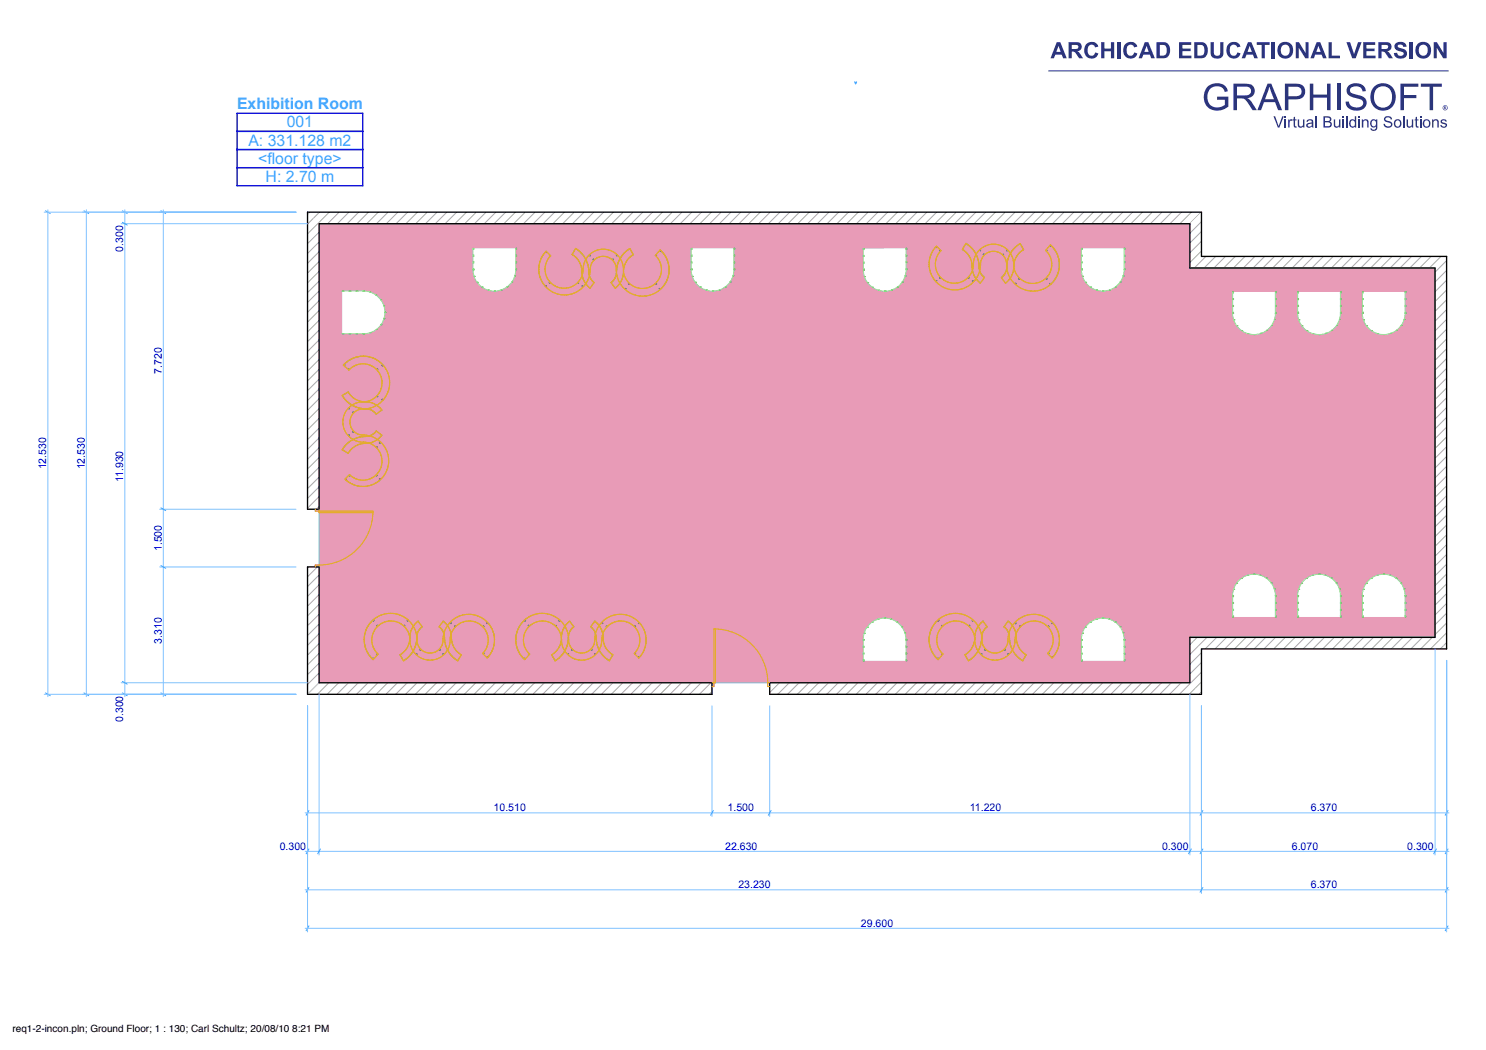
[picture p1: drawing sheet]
<svg xmlns="http://www.w3.org/2000/svg" width="297mm" height="210mm" viewBox="0 0 297 210" stroke-linecap="round" stroke-linejoin="round" font-family="sans-serif">
<defs><g id="words">
<g font-size="3.2" fill="#40a5ff">
<text x="47.4" y="21.8">Exhibition Room</text>
<text x="49.7" y="29.1">A: 331.128 m2</text>
<text x="57.3" y="25.5">001</text>
<text x="51.6" y="32.7">&lt;floor type&gt;</text>
<text x="53.1" y="36.4">H: 2.70 m</text>
</g>
<g font-size="2.1" fill="#00f">
<text x="24.6" y="50.3" transform="rotate(-90 24.6 50.3)">0.300</text>
<text x="32.3" y="74.7" transform="rotate(-90 32.3 74.7)">7.720</text>
<text x="9.3" y="93.8" transform="rotate(-90 9.3 93.8)">12.530</text>
<text x="17" y="93.8" transform="rotate(-90 17 93.8)">12.530</text>
<text x="24.6" y="96.4" transform="rotate(-90 24.6 96.4)">11.930</text>
<text x="32.3" y="110.2" transform="rotate(-90 32.3 110.2)">1.500</text>
<text x="32.3" y="128.7" transform="rotate(-90 32.3 128.7)">3.310</text>
<text x="24.6" y="144.4" transform="rotate(-90 24.6 144.4)">0.300</text>
<text x="98.7" y="162.2">10.510</text>
<text x="145.4" y="162.2">1.500</text>
<text x="193.9" y="162.2">11.220</text>
<text x="262" y="162.2">6.370</text>
<text x="55.9" y="169.9">0.300</text>
<text x="145" y="169.9">22.630</text>
<text x="232.3" y="169.9">0.300</text>
<text x="258.2" y="169.9">6.070</text>
<text x="281.3" y="169.9">0.300</text>
<text x="147.6" y="177.6">23.230</text>
<text x="262" y="177.6">6.370</text>
<text x="172.1" y="185.3">29.600</text>
</g>
<text font-size="2" x="2.5" y="206.3">req1-2-incon.pln; Ground Floor; 1 : 130; Carl Schultz; 20/08/10 8:21 PM</text>
</g></defs>
<path d="M63.8 44.7h174.1v8.9h49v73.8h-49v9.1h-174.1z" fill-rule="evenodd" fill="#e89bb7"/>
<path d="M63.8 44.7h174.1v8.9h49v73.8h-49v9.1h-174.1z" fill="none" stroke="#71cebe" stroke-width=".2"/>
<path d="M153.9 136.5h84l2.3 2.3h-86.3z" fill-rule="evenodd" fill="#fff"/>
<g fill="none" stroke="#aaa" stroke-width=".2">
<path d="M155.8 136.5l-1.9 1.9M157.8 136.5l-2.3 2.3M159.7 136.5l-2.3 2.3M161.7 136.5l-2.3 2.3M163.6 136.5l-2.3 2.3M165.6 136.5l-2.3 2.3M167.6 136.5l-2.3 2.3M169.5 136.5l-2.3 2.3M171.5 136.5l-2.3 2.3M173.4 136.5l-2.3 2.3M175.4 136.5l-2.3 2.3M177.4 136.5l-2.4 2.3"/>
<path d="M179.3 136.5l-2.3 2.3M181.3 136.5l-2.3 2.3M183.2 136.5l-2.3 2.3M185.2 136.5l-2.3 2.3M187.1 136.5l-2.3 2.3M189.1 136.5l-2.3 2.3M191.1 136.5l-2.3 2.3M193 136.5l-2.3 2.3M195 136.5l-2.3 2.3M196.9 136.5l-2.3 2.3M198.9 136.5l-2.3 2.3M200.9 136.5l-2.4 2.3"/>
<path d="M202.8 136.5l-2.3 2.3M204.8 136.5l-2.3 2.3M206.7 136.5l-2.3 2.3M208.7 136.5l-2.3 2.3M210.6 136.5l-2.3 2.3M212.6 136.5l-2.3 2.3M214.6 136.5l-2.4 2.3M216.5 136.5l-2.3 2.3M218.5 136.5l-2.3 2.3M220.4 136.5l-2.3 2.3M222.4 136.5l-2.3 2.3M224.3 136.5l-2.3 2.3"/>
<path d="M226.3 136.5l-2.3 2.3M228.3 136.5l-2.3 2.3M230.2 136.5l-2.3 2.3M232.2 136.5l-2.3 2.3M234.1 136.5l-2.3 2.3M236.1 136.5l-2.3 2.3M238 136.6l-2.3 2.2M238.9 137.6l-1.2 1.2M239.9 138.5l-.2 .3"/>
</g>
<path d="M63.8 136.5h78.5v2.3h-80.8z" fill-rule="evenodd" fill="#fff"/>
<g fill="none" stroke="#aaa" stroke-width=".2">
<path d="M63.8 136.5l-2.3 2.3M65.7 136.5l-2.3 2.3M67.7 136.5l-2.3 2.3M69.7 136.5l-2.4 2.3M71.6 136.5l-2.3 2.3M73.6 136.5l-2.3 2.3M75.5 136.5l-2.3 2.3M77.5 136.5l-2.3 2.3M79.4 136.5l-2.3 2.3M81.4 136.5l-2.3 2.3M83.4 136.5l-2.3 2.3M85.3 136.5l-2.3 2.3"/>
<path d="M87.3 136.5l-2.3 2.3M89.2 136.5l-2.3 2.3M91.2 136.5l-2.3 2.3M93.2 136.5l-2.4 2.3M95.1 136.5l-2.3 2.3M97.1 136.5l-2.3 2.3M99 136.5l-2.3 2.3M101 136.5l-2.3 2.3M102.9 136.5l-2.3 2.3M104.9 136.5l-2.3 2.3M106.9 136.5l-2.3 2.3M108.8 136.5l-2.3 2.3"/>
<path d="M110.8 136.5l-2.3 2.3M112.7 136.5l-2.3 2.3M114.7 136.5l-2.3 2.3M116.6 136.5l-2.3 2.3M118.6 136.5l-2.3 2.3M120.6 136.5l-2.3 2.3M122.5 136.5l-2.3 2.3M124.5 136.5l-2.3 2.3M126.4 136.5l-2.3 2.3M128.4 136.5l-2.3 2.3M130.4 136.5l-2.4 2.3M132.3 136.5l-2.3 2.3"/>
<path d="M134.3 136.5l-2.3 2.3M136.2 136.5l-2.3 2.3M138.2 136.5l-2.3 2.3M140.1 136.5l-2.3 2.3M142.1 136.5l-2.3 2.3M142.3 138.2l-.5 .6"/>
</g>
<path d="M63.8 136.5h78.5v2.3h-80.8M237.9 136.5h-84v2.3h86.3" fill="none" stroke="#000" stroke-width=".27"/>
<path d="M142.7 125.7a10.8 10.8 0 0 1 10.8 10.8M142.7 125.7h.3v10.8h-.7M142.7 125.7v11.6h-.4M153.5 136.5h.4M153.5 136.5v.8h.4" fill="none" stroke="#f60" stroke-width=".2"/>
<path d="M237.9 127.4l2.3 2.3v9.1l-2.3-2.3z" fill-rule="evenodd" fill="#fff"/>
<path d="M238.6 128.1l-.7 .8M239.6 129.1l-1.7 1.7M240.2 138.3l-.3 .2M240.2 136.3l-1.3 1.3M240.2 134.4l-2.2 2.2M240.2 132.4l-2.3 2.3M240.2 130.5l-2.3 2.3" fill="none" stroke="#aaa" stroke-width=".2"/>
<path d="M237.9 127.4v9.1M240.2 129.7v9.1" fill="none" stroke="#000" stroke-width=".27"/>
<path d="M237.9 127.4h49l2.3 2.3h-49z" fill-rule="evenodd" fill="#fff"/>
<g fill="none" stroke="#aaa" stroke-width=".2">
<path d="M239.3 127.4l-.7 .7M241.3 127.4l-1.7 1.7M243.2 127.4l-2.3 2.3M245.2 127.4l-2.3 2.3M247.1 127.4l-2.3 2.3M249.1 127.4l-2.3 2.3M251 127.4l-2.3 2.3M253 127.4l-2.3 2.3M255 127.4l-2.3 2.3M256.9 127.4l-2.3 2.3M258.9 127.4l-2.3 2.3M260.8 127.4l-2.3 2.3"/>
<path d="M262.8 127.4l-2.3 2.3M264.8 127.4l-2.4 2.3M266.7 127.4l-2.3 2.3M268.7 127.4l-2.3 2.3M270.6 127.4l-2.3 2.3M272.6 127.4l-2.3 2.3M274.5 127.4l-2.3 2.3M276.5 127.4l-2.3 2.3M278.5 127.4l-2.3 2.3M280.4 127.4l-2.3 2.3M282.4 127.4l-2.3 2.3M284.3 127.4l-2.3 2.3"/>
<path d="M286.3 127.4l-2.3 2.3M287.6 128.1l-1.7 1.6M288.5 129.1l-.6 .6"/>
</g>
<path d="M237.9 127.4h49M240.2 129.7h49" fill="none" stroke="#000" stroke-width=".27"/>
<path d="M286.9 53.6l2.3-2.3v78.4l-2.3-2.3z" fill-rule="evenodd" fill="#fff"/>
<g fill="none" stroke="#aaa" stroke-width=".2">
<path d="M289.2 59.9l-2.3 2.3M289.2 58l-2.3 2.3M289.2 56l-2.3 2.3M289.2 54.1l-2.3 2.3M289.2 52.1l-2.3 2.3M289.2 79.5l-2.3 2.3M289.2 77.5l-2.3 2.4M289.2 75.6l-2.3 2.3M289.2 73.6l-2.3 2.3M289.2 71.7l-2.3 2.3M289.2 69.7l-2.3 2.3M289.2 67.8l-2.3 2.3"/>
<path d="M289.2 65.8l-2.3 2.3M289.2 63.8l-2.3 2.3M289.2 61.9l-2.3 2.3M289.2 99.1l-2.3 2.3M289.2 97.1l-2.3 2.3M289.2 95.2l-2.3 2.3M289.2 93.2l-2.3 2.3M289.2 91.3l-2.3 2.3M289.2 89.3l-2.3 2.3M289.2 87.3l-2.3 2.3M289.2 85.4l-2.3 2.3M289.2 83.4l-2.3 2.3"/>
<path d="M289.2 81.5l-2.3 2.3M289.2 118.7l-2.3 2.3M289.2 116.7l-2.3 2.3M289.2 114.8l-2.3 2.3M289.2 112.8l-2.3 2.3M289.2 110.8l-2.3 2.3M289.2 108.9l-2.3 2.3M289.2 106.9l-2.3 2.3M289.2 105l-2.3 2.3M289.2 103l-2.3 2.3M289.2 101l-2.3 2.4M289.2 128.5l-.7 .6"/>
<path d="M289.2 126.5l-1.6 1.6M289.2 124.5l-2.3 2.4M289.2 122.6l-2.3 2.3M289.2 120.6l-2.3 2.3"/>
</g>
<path d="M286.9 53.6v73.8M289.2 51.3v78.4" fill="none" stroke="#000" stroke-width=".27"/>
<path d="M237.9 53.6l2.3-2.3h49l-2.3 2.3z" fill-rule="evenodd" fill="#fff"/>
<g fill="none" stroke="#aaa" stroke-width=".2">
<path d="M241 51.3l-2.3 2.3M243 51.3l-2.3 2.3M245 51.3l-2.3 2.3M246.9 51.3l-2.3 2.3M248.9 51.3l-2.3 2.3M250.8 51.3l-2.3 2.3M252.8 51.3l-2.3 2.3M254.8 51.3l-2.4 2.3M256.7 51.3l-2.3 2.3M258.7 51.3l-2.3 2.3M260.6 51.3l-2.3 2.3M262.6 51.3l-2.3 2.3"/>
<path d="M264.5 51.3l-2.3 2.3M266.5 51.3l-2.3 2.3M268.5 51.3l-2.4 2.3M270.4 51.3l-2.3 2.3M272.4 51.3l-2.3 2.3M274.3 51.3l-2.3 2.3M276.3 51.3l-2.3 2.3M278.2 51.3l-2.3 2.3M280.2 51.3l-2.3 2.3M282.2 51.3l-2.3 2.3M284.1 51.3l-2.3 2.3M286.1 51.3l-2.3 2.3"/>
<path d="M288 51.3l-2.3 2.3"/>
</g>
<path d="M237.9 53.6h49M240.2 51.3h49" fill="none" stroke="#000" stroke-width=".27"/>
<path d="M237.9 44.7l2.3-2.3v8.9l-2.3 2.3z" fill-rule="evenodd" fill="#fff"/>
<path d="M240.2 50.2l-2.3 2.3M240.2 48.2l-2.3 2.3M240.2 46.3l-2.3 2.3M240.2 44.3l-2.3 2.3" fill="none" stroke="#aaa" stroke-width=".2"/>
<path d="M237.9 44.7v8.9M240.2 42.4v8.9" fill="none" stroke="#000" stroke-width=".27"/>
<path d="M61.5 42.4h178.7l-2.3 2.3h-174.1z" fill-rule="evenodd" fill="#fff"/>
<g fill="none" stroke="#aaa" stroke-width=".2">
<path d="M61.9 42.4l-.2 .2M63.9 42.4l-1.2 1.2M65.8 42.4l-2.2 2.2M67.8 42.4l-2.3 2.3M69.7 42.4l-2.3 2.3M71.7 42.4l-2.3 2.3M73.7 42.4l-2.4 2.3M75.6 42.4l-2.3 2.3M77.6 42.4l-2.3 2.3M79.5 42.4l-2.3 2.3M81.5 42.4l-2.3 2.3M83.4 42.4l-2.3 2.3"/>
<path d="M85.4 42.4l-2.3 2.3M87.4 42.4l-2.3 2.3M89.3 42.4l-2.3 2.3M91.3 42.4l-2.3 2.3M93.2 42.4l-2.3 2.3M95.2 42.4l-2.3 2.3M97.2 42.4l-2.4 2.3M99.1 42.4l-2.3 2.3M101.1 42.4l-2.3 2.3M103 42.4l-2.3 2.3M105 42.4l-2.3 2.3M106.9 42.4l-2.3 2.3"/>
<path d="M108.9 42.4l-2.3 2.3M110.9 42.4l-2.3 2.3M112.8 42.4l-2.3 2.3M114.8 42.4l-2.3 2.3M116.7 42.4l-2.3 2.3M118.7 42.4l-2.3 2.3M120.7 42.4l-2.4 2.3M122.6 42.4l-2.3 2.3M124.6 42.4l-2.3 2.3M126.5 42.4l-2.3 2.3M128.5 42.4l-2.3 2.3M130.4 42.4l-2.3 2.3"/>
<path d="M132.4 42.4l-2.3 2.3M134.4 42.4l-2.3 2.3M136.3 42.4l-2.3 2.3M138.3 42.4l-2.3 2.3M140.2 42.4l-2.3 2.3M142.2 42.4l-2.3 2.3M144.2 42.4l-2.4 2.3M146.1 42.4l-2.3 2.3M148.1 42.4l-2.3 2.3M150 42.4l-2.3 2.3M152 42.4l-2.3 2.3M153.9 42.4l-2.3 2.3"/>
<path d="M155.9 42.4l-2.3 2.3M157.9 42.4l-2.4 2.3M159.8 42.4l-2.3 2.3M161.8 42.4l-2.3 2.3M163.7 42.4l-2.3 2.3M165.7 42.4l-2.3 2.3M167.6 42.4l-2.3 2.3M169.6 42.4l-2.3 2.3M171.6 42.4l-2.3 2.3M173.5 42.4l-2.3 2.3M175.5 42.4l-2.3 2.3M177.4 42.4l-2.3 2.3"/>
<path d="M179.4 42.4l-2.3 2.3M181.4 42.4l-2.4 2.3M183.3 42.4l-2.3 2.3M185.3 42.4l-2.3 2.3M187.2 42.4l-2.3 2.3M189.2 42.4l-2.3 2.3M191.1 42.4l-2.3 2.3M193.1 42.4l-2.3 2.3M195.1 42.4l-2.3 2.3M197 42.4l-2.3 2.3M199 42.4l-2.3 2.3M200.9 42.4l-2.3 2.3"/>
<path d="M202.9 42.4l-2.3 2.3M204.9 42.4l-2.4 2.3M206.8 42.4l-2.3 2.3M208.8 42.4l-2.3 2.3M210.7 42.4l-2.3 2.3M212.7 42.4l-2.3 2.3M214.6 42.4l-2.3 2.3M216.6 42.4l-2.3 2.3M218.6 42.4l-2.3 2.3M220.5 42.4l-2.3 2.3M222.5 42.4l-2.3 2.3M224.4 42.4l-2.3 2.3"/>
<path d="M226.4 42.4l-2.3 2.3M228.4 42.4l-2.4 2.3M230.3 42.4l-2.3 2.3M232.3 42.4l-2.3 2.3M234.2 42.4l-2.3 2.3M236.2 42.4l-2.3 2.3M238.1 42.4l-2.3 2.3M240.1 42.4l-2.3 2.3"/>
</g>
<path d="M61.5 42.4h178.7M63.8 44.7h174.1" fill="none" stroke="#000" stroke-width=".27"/>
<path d="M61.5 113.3h2.3v23.2l-2.3 2.3z" fill-rule="evenodd" fill="#fff"/>
<g fill="none" stroke="#aaa" stroke-width=".2">
<path d="M61.5 113.3h.1M63.4 113.3l-1.9 2M63.8 118.9l-2.3 2.3M63.8 116.9l-2.3 2.3M63.8 115l-2.3 2.3M63.8 136.5l-2.3 2.3M63.8 134.5l-2.3 2.3M63.8 132.6l-2.3 2.3M63.8 130.6l-2.3 2.3M63.8 128.7l-2.3 2.3M63.8 126.7l-2.3 2.3M63.8 124.7l-2.3 2.4"/>
<path d="M63.8 122.8l-2.3 2.3M63.8 120.8l-2.3 2.3"/>
</g>
<path d="M61.5 42.4l2.3 2.3v57.1h-2.3z" fill-rule="evenodd" fill="#fff"/>
<g fill="none" stroke="#aaa" stroke-width=".2">
<path d="M61.7 42.6l-.2 .3M62.7 43.6l-1.2 1.2M63.6 44.6l-2.1 2.2M63.8 58.2l-2.3 2.3M63.8 56.2l-2.3 2.3M63.8 54.2l-2.3 2.4M63.8 52.3l-2.3 2.3M63.8 50.3l-2.3 2.3M63.8 48.4l-2.3 2.3M63.8 46.4l-2.3 2.3M63.8 79.7l-2.3 2.3M63.8 77.7l-2.3 2.4"/>
<path d="M63.8 75.8l-2.3 2.3M63.8 73.8l-2.3 2.3M63.8 71.9l-2.3 2.3M63.8 69.9l-2.3 2.3M63.8 68l-2.3 2.3M63.8 66l-2.3 2.3M63.8 64l-2.3 2.3M63.8 62.1l-2.3 2.3M63.8 60.1l-2.3 2.3M63.8 99.3l-2.3 2.3M63.8 97.3l-2.3 2.3M63.8 95.4l-2.3 2.3"/>
<path d="M63.8 93.4l-2.3 2.3M63.8 91.5l-2.3 2.3M63.8 89.5l-2.3 2.3M63.8 87.5l-2.3 2.3M63.8 85.6l-2.3 2.3M63.8 83.6l-2.3 2.3M63.8 81.7l-2.3 2.3M63.8 101.2l-.6 .6"/>
</g>
<path d="M61.5 42.4v59.4h2.3v-57.1M63.8 136.5v-23.2h-2.3v25.5" fill="none" stroke="#000" stroke-width=".27"/>
<path d="M63 101.8v.4h11.5M63.8 101.8v.7h10.7v-.3M63.8 113v.3M63.8 113h-.8v.3M74.5 102.2a10.8 10.8 0 0 1-10.7 10.8" fill="none" stroke="#f60" stroke-width=".2"/>
<g fill="none" stroke="#7f7f7f" stroke-width=".2">
<path d="M73.4 130.2l.1 .3M74.6 124a5.2 5.2 0 0 0 0 7.8M74.6 124h.1M74.6 124h.1l.1 .1-.2 .1zM80 130.9l.7 1.2M80 130.9h.1M80.1 130.8l-.1 .1M80.7 132.1h.1M82 131l-.3 .3M82 131l-1.3 1.1M83.3 127.5h.1M83.3 127.5a5.3 5.3 0 0 1-1.3 3.5"/>
<path d="M83.6 124.2a4.5 4.5 0 0 0-1.7 3.9 3.9 3.9 0 0 1-1.8 2.7M83.6 124.2h.1M83.6 124.2l.8 1.1M84.4 125.3h.1M84.4 125.3a2.61 2.61 0 0 0-1.1 2.2M87.8 125.3a2.68 2.68 0 0 1 1.1 2.2M87.8 125.3h.1M88.6 124.2l.1 .1M88.6 124.2l-.8 1.1M88.6 124.2h.1M88.7 124.3a4.6 4.6 0 0 1 1.6 3.7 3.9 3.9 0 0 0 1.9 2.9M88.8 127.5h.1"/>
<path d="M88.9 127.5v.6M88.9 128.1l.4 1.5M89.3 129.6a5.3 5.3 0 0 0 2.2 2.5M89.3 129.6l.2 .3M91.5 132.1h.1M92.2 130.9l-.7 1.2M92.2 130.9h.1M97.4 131.5h.1M97.5 131.4l-.1 .1M97.5 124.5l.2 .2zM97.7 124.7a5.1 5.1 0 0 1-.2 6.7M103.4 129.5l.1 .3"/>
<path d="M103.5 129.9l.5 1 .9 .9M103.5 129.8l.2 .4M104.4 124.4a5.3 5.3 0 0 0-.9 5.5M104.9 124l-.5 .4M104.9 124l-.4 .4M110.3 130.9l.7 1.2M110.3 130.9h.1M110.4 130.8l-.1 .1M111 132.1h.1M112.2 127.5h.1M112.2 127.5a3.9 3.9 0 0 1-1.9 3.4M113.5 128.5a5.3 5.3 0 0 1-2.5 3.6"/>
<path d="M113.6 127.8l-.1 .7M113.6 127.5h.1M113.6 127.5v.3M113.9 124.2a4.1 4.1 0 0 0-1.7 3.3M113.9 124.2h.1M113.9 124.2l.8 1.1M114.6 125.4a2.69 2.69 0 0 0-1 2.1M114.7 125.3l-.1 .1M118.1 125.3a2.65 2.65 0 0 1 1 1.8M118.1 125.3h.1M118.9 124.2l.2 .1M118.9 124.2l-.8 1.1"/>
<path d="M118.9 124.2h.1M119 124.3a4.6 4.6 0 0 1 1.6 3.7 3.9 3.9 0 0 0 1.9 2.9M119.1 127.1l.1 .4M119.2 127.5h.1M119.2 127.5l.1 1.4M119.3 128.5l.1 .4M119.3 128.9a5.3 5.3 0 0 0 2.5 3.2M119.6 129.6l.2 .3M121.6 131.9l.2 .2M121.8 132.1h.1M122.5 130.9l-.7 1.2M122.5 130.9h.1"/>
<path d="M127.7 131.5h.1M127.8 124.5l.2 .2zM128 124.7a5.1 5.1 0 0 1-.3 6.8M185.8 126.8a5.3 5.3 0 0 0 1.6 5M185.9 126.8l-.1 .4M187.4 131.8l.1 .1M187.4 131.8h.1M187.5 124a5.2 5.2 0 0 0-1.7 2.8M187.5 124h.1M188.2 125.2l.1-.2 .1 .2M188.2 125.2h.1M188.3 125.2h.1"/>
<path d="M188.4 125.2h-.1M192.9 130.9l.7 1.2M192.9 130.9h.1M193 130.8l-.1 .1M193.6 132.1h.1M194.8 127.5h.1M194.8 127.5a3.9 3.9 0 0 1-1.8 3.3M195.4 130.3l-.2 .4M195.4 130.3l-.7 1-1.1 .8M195.9 129.3l-.5 1M196.2 127.8l-.3 1.5M196.2 127.5h.1"/>
<path d="M196.2 127.5v.3M196.4 126.5l-.2 1M196.4 126.6l-.1 .5M196.5 124.2a4.1 4.1 0 0 0-1.6 3.3M196.5 124.2h.1M196.5 124.2l.8 1.1M197.3 125.3h.1M197.3 125.3l-.5 .5-.4 .7M200.7 125.3a2.65 2.65 0 0 1 1.1 1.8M200.7 125.3h.1M201.5 124.2l.2 .1M201.5 124.2l-.8 1.1"/>
<path d="M201.5 124.2h.1M201.5 124.2a4.5 4.5 0 0 1 1.7 3.8 3.9 3.9 0 0 0 1.9 2.9M201.7 127.1l.1 .3M201.8 127.1v.4M201.8 127.5h.1M201.8 127.5a5.2 5.2 0 0 0 2.6 4.6M204.4 132.1h.1M205.1 130.9l-.7 1.2M210.4 131.4l-.1 .1M210.4 124.5l.2 .2M210.6 124.7a5.1 5.1 0 0 1-.2 6.7"/>
<circle cx="74.6" cy="131.7" r=".1"/>
<circle cx="75.4" cy="125.1" r=".1"/>
<circle cx="75.4" cy="130.8" r=".1"/>
<circle cx="80.8" cy="125.1" r=".1"/>
<circle cx="81.5" cy="124.1" r=".1"/>
<circle cx="83.3" cy="130.7" r=".1"/>
<circle cx="84" cy="129.9" r=".1"/>
<circle cx="87.9" cy="129.9" r=".1"/>
<circle cx="88.6" cy="130.7" r=".1"/>
<circle cx="90.1" cy="124.6" r=".1"/>
<circle cx="91" cy="125.2" r=".1"/>
<circle cx="96.7" cy="125.2" r=".1"/>
<circle cx="96.7" cy="130.6" r=".1"/>
<circle cx="97.4" cy="124.6" r=".1"/>
<circle cx="97.4" cy="131.3" r=".1"/>
<circle cx="104.9" cy="131.7" r=".1"/>
<circle cx="105" cy="124.1" r=".1"/>
<circle cx="105.7" cy="125.1" r=".1"/>
<circle cx="105.7" cy="130.8" r=".1"/>
<circle cx="111.1" cy="125.1" r=".1"/>
<circle cx="111.8" cy="124.1" r=".1"/>
<circle cx="113.6" cy="130.7" r=".1"/>
<circle cx="114.3" cy="129.9" r=".1"/>
<circle cx="118.2" cy="129.9" r=".1"/>
<circle cx="118.9" cy="130.7" r=".1"/>
<circle cx="120.4" cy="124.6" r=".1"/>
<circle cx="121.3" cy="125.2" r=".1"/>
<circle cx="127" cy="125.2" r=".1"/>
<circle cx="127" cy="130.6" r=".1"/>
<circle cx="127.7" cy="131.3" r=".1"/>
<circle cx="127.7" cy="124.6" r=".1"/>
<circle cx="187.5" cy="131.7" r=".1"/>
<circle cx="187.6" cy="124.1" r=".1"/>
<circle cx="188.3" cy="130.8" r=".1"/>
<circle cx="193.8" cy="125.1" r=".1"/>
<circle cx="194.4" cy="124.1" r=".1"/>
<circle cx="196.2" cy="130.7" r=".1"/>
<circle cx="197" cy="129.9" r=".1"/>
<circle cx="200.8" cy="129.9" r=".1"/>
<circle cx="201.6" cy="130.7" r=".1"/>
<circle cx="203" cy="124.6" r=".1"/>
<circle cx="203.9" cy="125.2" r=".1"/>
<circle cx="209.6" cy="125.2" r=".1"/>
<circle cx="209.6" cy="130.6" r=".1"/>
<circle cx="210.3" cy="131.3" r=".1"/>
<circle cx="210.3" cy="124.6" r=".1"/>
</g>
<g fill="none" stroke="#e4ad2c" stroke-width=".2">
<path d="M72.8 128.2v.4M72.8 127.5v.7M72.8 128.2l.1 .8M72.8 127.4v.8M72.9 127.1l-.1 .3M72.9 129l.2 .8M72.9 126.7l-.1 .8M73.1 129.7l.2 .4M73.2 125.9l-.2 .4M73.2 125.9l-.3 .8M73.3 130.1l.1 .4M73.5 130.4l.1 .4"/>
<path d="M73.5 125.2l-.2 .4M73.5 125.2l-.3 .7M73.6 130.8l.5 .6M73.7 130.8l.2 .3M73.7 124.9l-.2 .3M74.1 131.4l.5 .5M74.3 127.8l.1 .6M74.4 128.4l.1 .7M74.4 127.4l-.1 1.1M74.4 127.1l-.1 .4M74.5 129.1l.2 .6M74.5 124l-1 1.2"/>
<path d="M74.5 129.1l.4 .9 .7 .7M74.5 126.8l-.1 .3M74.8 123.8l-.3 .2M74.9 125.9l-.5 1.2M75.4 123.3l-.6 .5M75.5 130.8h.1M75.6 130.8l-1 1.1M75.6 130.7v.1M76.1 124.7l-1.2 1.2M76.1 123l-1 .5M76.4 124.6l-.3 .1M76.7 124.4l-.3 .2"/>
<path d="M76.9 122.7l-.8 .3M77.3 124.2l-.3 .1M77.3 124.2l-.9 .4M77.7 122.6l-.8 .2M78 124.2h-.4M78 124.2h.6M78 124.1l-.7 .1M78 122.6l1.2 .1M78 122.6h-.4M78.4 122.6l.8 .1M78.6 124.2l1 .2 .9 .5M79.2 122.7l.4 .1"/>
<path d="M79.3 124.3l1.1 .6M79.6 122.8l1.1 .5M80.3 123.1l.3 .2M80.4 124.9l.6 .5M80.6 130.4l-.2 .2M80.6 123.3l1 .7M80.6 130.4l-.6 .5 .7 1.2 .1-.1M80.9 130.2l-.3 .2M80.9 125.4l.3 .2M81 123.5l.9 .7M81.1 125.6l.4 .6M81.2 125.6l.3 .6"/>
<path d="M81.5 126.2l.1 .3M81.6 126.5l.2 .3M81.7 126.5l.1 .6M81.7 128.7l-.8 1.5M81.8 128.4l-.1 .3M81.8 127.1l.1 .4M81.9 127.1v1M81.9 124.2l.3 .3M81.9 128.1l-.1 .3M81.9 127.8l.1 1M82 128.5l.4 1.3 .5 .8M82.1 124.5l.8 1.4"/>
<path d="M82.2 124.5l.6 1 .4 1.1M82.2 129.4l.5 .9M82.9 130.6l.3 .2M82.9 124.8a5.5 5.5 0 0 0-1.1 3.6M83.1 126.2l.1 .4M83.2 130.9l.5 .4M83.2 126.6l.1 .4M83.3 128.1a5.4 5.4 0 0 1-2.5 3.9M83.3 127v1M83.3 127v1.1M83.3 127.4l.1 .5M83.3 128.1l.1 .3"/>
<path d="M83.4 128.1l.1 .8M83.4 127.9l-.1 .2M83.4 131.1l.3 .2M83.4 124.3l.2-.1 .8 1.1-.3 .3M83.4 124.3l-.5 .5M83.5 126.5l-.2 .5M83.5 128.9l.3 .5 .6 .6M83.7 129.1l.3 .5M83.7 131.3l.6 .3M83.7 126l-.2 .5M84.1 125.6l-.4 .4M84.1 129.8l.2 .2"/>
<path d="M84.3 131.6l.6 .2M84.3 130l1.1 .5M84.4 130l.7 .4M84.9 131.8l1.1 .2M85 131.8l.3 .1M85.3 130.5h.9M85.6 132h.3M86.2 130.6h-.3M86.3 131.9l-.4 .1M86.5 130.5l-.3 .1M86.6 131.9l-.3 .1M87 130.3l-.6 .2"/>
<path d="M87 131.8l-.4 .1M87.2 130.2l-.2 .2M87.6 131.6l-.6 .2M87.7 129.9l-.5 .3M87.9 129.7l-.2 .2M87.9 125.4l.2 .2M87.9 131.5l-.3 .1M88.1 129.5l-.2 .2M88.1 125.6l.5 .7 .2 .8M88.3 129l-.3 .5M88.4 128.8l-.1 .2M88.5 131.1l-.9 .5"/>
<path d="M88.6 127.9l-.1 .1M88.6 127.9l-.2 .9M88.6 127.6l-.1 .4M88.7 126.9l-.1 .7M88.8 130.8l-.3 .3M88.8 126.8v.3M88.8 126.5l-.1 .4M88.8 127.1l.1 .3a5.4 5.4 0 0 0 1.8 4.1M89 130.6l-.3 .3M89.2 125.4l-.4 1.1M89.4 125.1l-.2 .3M89.5 125.1l.2 .3"/>
<path d="M89.5 125.1l-.9-.9-.8 1.1 .1 .1M89.6 125.4l.4 .6M89.7 125.4l.3 .6M89.7 129.5l-.3 .6M89.7 129.4l-.7 1.2M90 126l.2 .6M90 128.5l-.3 1M90 127.8l-.1 .7M90 127.4v.7M90.1 126.3l.1 .3M90.1 127.1l-.1 .4M90.2 126.6v1.1"/>
<path d="M90.2 126.8l-.1 .3M90.2 127.7l.1 .6M90.3 127.7v.3M90.3 126.5l-.2 .3M90.3 128.3l.1 .4M90.4 128.7l.3 .6M90.4 128.7l.1 .3M90.5 124l-1.1 1.1M90.6 125.9l-.3 .6M90.7 129.3l.3 .6M90.8 125.6l-.2 .3M91 125.4l-.2 .2"/>
<path d="M91 129.9l.5 .5M91.1 123.5l-.7 .5M91.4 123.3l-.3 .2M91.5 130.4l.7 .5-.7 1.2-.8-.6M91.5 124.9l-.7 .7M91.8 123.2l-.4 .1M92 124.6l-.5 .3M92.1 123l-.3 .2M92.3 124.4l-.3 .2M92.9 122.9l-.8 .2M92.9 124.2l-.3 .1M93 124.2l-.7 .2"/>
<path d="M93.6 124.1l-.7 .1M93.6 122.8l1.2 .1M93.7 122.8l-.8 .1M93.9 124.2h.7M94 124.1l-.4 .1M94 124.1l.3 .1M94 122.8l.8 .1M94.6 124.2l1 .4M94.6 124.2l.3 .1M94.8 122.9l.7 .2M95.2 123l1 .5 1 .6M95.5 124.6l.6 .3"/>
<path d="M95.6 124.6l.5 .3M95.9 123.3l1.2 .8M96.1 124.9l.7 .7 .4 .6M96.6 130.5l-.1 .1 .9 .9M96.6 130.5l-.1 .1M97.1 124.1l.6 .6M97.2 124.1l.5 .6M97.2 126.2l.1 .3M97.3 126.5l.2 .6M97.5 128.8l-.3 .9M97.5 127.1l.1 .4M97.5 128.8l-.3 .9-.6 .8"/>
<path d="M97.5 131.4l-.1 .1M97.6 127.4v1.1M97.6 128.1l-.1 .7M97.7 124.7l.8 1.3M97.7 124.7l.6 1 .4 1.1M97.8 131.1l-.3 .3M98.4 130.1l-.7 1M98.5 129.8l-.1 .3M98.7 126.8l.1 .3M98.7 126.7l.1 1.2M98.7 129l-.2 .8M98.8 128.6l-.2 .8"/>
<path d="M98.8 127.5l.1 .4M98.9 127.9l-.1 .8M103.1 127.8v.4M103.1 128.2l.1 .8M103.2 129l.2 .8M103.2 126.7l-.1 1.1M103.3 126.7l-.2 1.1M103.3 129.4a4.7 4.7 0 0 0 1.6 2.5l1-1.1M103.4 126.3l-.2 .4M103.5 125.9l-.1 .4M103.6 130.1l1.1 1.6M103.6 125.6l-.3 .7"/>
<path d="M104 124.9l-.4 .7M104.3 124.6l-.7 1M104.6 128.1l.3 1.3 .5 .9M104.6 127.8l.1 1M104.8 124l-.6 .6M104.8 126.8l-.2 1M104.9 126.5l-.3 1.3M104.9 129.4l.3 .6M105.1 126.2l-.2 .3M105.1 123.8l-.6 .5M105.4 130.3l.5 .4M105.4 125.6l-.4 .6"/>
<path d="M105.9 130.8h.1M105.9 130.8l-1 1.1M105.9 125.1l-.7 .8M105.9 130.7v.1M106.1 123.1l-1 .7M106.1 124.9l-.2 .2M107 124.4l-.9 .5M107.3 124.3l-.3 .1M107.6 122.7l-1.5 .4M107.9 124.2h-.3M108 124.2l-1 .2M108.3 124.2h1"/>
<path d="M108.3 124.1l-.4 .1M108.4 122.6l-.8 .1M108.7 122.6l1.2 .2 1.1 .5M108.7 122.6h-.4M108.7 122.6l.4 .1M109.3 124.2l.3 .1M109.6 124.3l.9 .4 .8 .7M110.4 130.8l-.1 .1 .7 1.2M110.6 123.1l1 .6M110.7 124.9l.5 .5M111.2 125.4l.4 .5M111.3 125.4l.6 1.1"/>
<path d="M111.5 131.8l-.5 .3M111.6 123.7l.6 .5M111.8 131.5l-.3 .3M111.8 126.2l.3 .9M111.9 124l.3 .2M111.9 129l-.7 1.2-.8 .6M112.1 131.2l-.3 .3M112.1 126.8l.1 .7M112.2 124.2l.9 1.3M112.2 127.4v.7M112.2 128.1l.1 .4M112.3 128.1v.7"/>
<path d="M112.3 128.8l.1 .3M112.3 128.8l.2 .7M112.4 126.3l-.1 .3M112.4 126.3l-.2 1.8-.3 .9M112.5 129.5l.3 .6M112.5 126l-.1 .3M112.5 129.4l.5 .9 .5 .5M112.9 125.1l.2 .4M113 125l.9-.8 .8 1.1a2.76 2.76 0 0 0-1.1 2.4M113 125l-.5 1M113.1 125.5l.3 .7M113.2 129.6l-1.1 1.6"/>
<path d="M113.2 130.6l1.1 .9M113.4 126.2l.1 .4M113.4 128.8l-.1 .4M113.4 128.8l-.2 .8M113.5 126.6l.1 .4M113.6 127l.1 .8M113.6 127l.1 .4M113.6 127.3l-.2 1.5M113.7 127.4v1.2M113.7 127.9l.1 .7M113.8 128.6l.3 .8M114 129.1l.1 .3"/>
<path d="M114 131.3l.9 .4M114.1 129.4l.2 .2M114.2 129.6l.5 .4M114.6 131.6l.3 .1M114.6 130l.5 .3M114.9 130.2l.2 .1M114.9 131.7l.4 .1M115.1 130.3l.3 .1M115.2 131.8l.7 .1M115.4 130.4l.3 .1M115.6 130.5h.6M115.7 130.5h.2"/>
<path d="M116.3 132h-.4M116.5 130.5l-.3 .1M116.6 131.9l-.3 .1M116.8 130.5h-.3M117 130.4l-.5 .2M117.3 130.3l-.3 .1M117.3 131.8l-.7 .2M117.6 131.7l-.3 .1M117.8 130.1l-.5 .3M118 129.9l-.2 .2M118.4 129.5l-.4 .4M118.5 131.3l-1.2 .5"/>
<path d="M118.6 125.8l.2 .3M118.6 129l-.1 .3M118.7 129l-.4 .5M118.8 128.8l-.2 .2M118.8 126.1l.1 .2M118.8 131.1l-.6 .4M118.9 128l-.2 .8M118.9 127.6v.3M118.9 127.9l-.1 .9M118.9 124.2l.9 .9M118.9 124.2l-.8 1.1 .7 .8M118.9 126.3l.1 .3"/>
<path d="M118.9 124.2l.2 .1M118.9 127.2v.4M119 126.6l.3 1.9M119.1 130.8l-.3 .3M119.1 126.5l-.1 .4M119.1 126.5l-.2 1.1M119.2 127.5v.2M119.3 128.5l.1 .4M119.3 130.6l-.5 .5M119.5 130.3l-.2 .3M119.5 124.8l.3 .3M119.7 130l-.2 .3"/>
<path d="M119.8 125.1l.2 .3M119.9 129.8l-.2 .3M120 125.4a6.3 6.3 0 0 1 .6 2.9 3.9 3.9 0 0 0 1.9 2.6l-.7 1.2a5.4 5.4 0 0 1-2.5-3.2M120 124.8l-.9 1.7M120 129.4l-.2 .4M120.1 129.1l-.1 .4M120.2 128.8l-.1 .3M120.3 128.1l-.1 .4M120.3 128.1l-.1 .7M120.3 127.4v.7M120.5 126.8l-.2 .7M120.5 124.2l-.6 .6"/>
<path d="M120.6 126.5l-.2 .3M120.7 126.2l-.1 .3M120.8 124l-.3 .2M120.9 125.9l-.3 .6M121.1 123.7l-.4 .3M121.5 125.1l-.6 .8M122.5 130.9l-.7 1.2M122.8 122.9l-1.7 .8M123 124.3l-1.5 .8M123.2 122.9l-.4 .1M123.3 124.2l-.4 .1M123.6 122.8l-.4 .1"/>
<path d="M124 122.8l-.8 .1M124.2 124.2h.7M124.3 124.1l-1 .1M124.3 122.8l.8 .1M124.3 122.8h-.4M124.7 122.9l.8 .1M124.9 124.2l.3 .1M125.2 124.3l.4 .1M125.5 123l1.4 .7M125.5 124.4l.4 .2M125.8 124.6l.6 .3 .7 .7M126.4 124.9l1.1 1.3"/>
<path d="M126.5 123.5l.7 .4M126.9 130.5l-.1 .1 .9 .9 .6-.7M127.1 130.3l-.2 .2M127.2 123.9l.8 .8M127.3 125.9l.2 .3M127.3 130l-.2 .3M127.5 126.2l.2 .6M127.5 129.7l-.2 .3M127.6 126.5l.3 1M127.7 129.1l-.1 .3M127.7 129.1l-.2 .6M127.8 127.1l.1 1.4"/>
<path d="M127.9 128.5l-.1 .3M127.9 128.4l-.2 .7M127.9 127.8v.6M128 124.7l.4 .6M128.3 130.8l-.5 .6M128.4 125.3l.6 1.5M128.4 125.3l.5 1.1 .2 1.1M128.8 129.8l-.5 1M129 129.4l-.2 .4M129.1 128.3v.4M129.1 127.5v.4M129.2 128.3l-.4 1.5"/>
<path d="M129.2 127.9l-.1 .4M185.7 127.4l.2 2M185.8 127.1v1.5M185.8 129l.2 .8M186.1 129.7l.3 .8M186.2 130.1l.9 1.3M186.2 125.6l-.4 1.5M186.4 125.2l-.1 .4M186.7 124.9l-.5 .7M186.8 131.1l.5 .6M186.9 124.6l-.3 .3M187.1 124.3l-.2 .3"/>
<path d="M187.3 127.8v1M187.3 128.1v.7M187.3 127.4v.4M187.3 128.8l.2 .6M187.3 128.8l.4 .9M187.3 127.1l-.1 .7M187.4 124l-.3 .3M187.4 126.8l-.1 .3M187.5 126.5l-.2 .6M187.7 129.7l.1 .3M187.7 123.8l-.3 .2M187.8 130l.5 .5"/>
<path d="M187.9 130l.1 .3M187.9 125.9l-.4 .6M188 123.5l-.3 .3M188 125.6l-.5 .9M188.2 130.5l.3 .3-1 1.1M188.3 130.5l.2 .2M188.5 125.1l-.5 .5M188.5 130.7v.1M188.5 130.8l-1 1.1-.2-.2M189.4 122.8l-1.4 .7M189.9 124.3l-1.4 .8M190.2 122.7l-.8 .2"/>
<path d="M190.2 124.2l-.3 .1M190.6 122.6l-.4 .1M190.9 122.6h.4M191.2 124.2h.7M191.2 124.1l-1 .1M191.3 122.6l.4 .1M191.4 122.6h-.8M191.7 122.7h.4M191.9 124.2l.3 .1M192.1 122.7l.4 .1M192.2 124.3l.3 .1M192.5 122.8l.7 .3"/>
<path d="M192.5 124.4l.3 .2M192.5 122.8l.4 .1M192.8 124.6l.8 .5M193.2 123.1l1 .6M193.4 124.9l.5 .5M193.6 123.3l.9 .7M193.8 130.2l-.9 .7 .7 1.2 1.1-.9M193.9 125.4l.5 .8M194 129.9l-.2 .3M194.1 125.6l.3 .6M194.4 129.3l-.2 .3M194.4 129.3l-.6 .9"/>
<path d="M194.4 126.2l.3 .6M194.5 124l.3 .2M194.6 126.5l.2 .6M194.8 127.1v.4M194.8 124.2l.5 .6M194.8 127.3l-.1 1.1-.3 .9M194.8 127.4l.1 1.1M194.9 127.8l.2 1.7M194.9 127l-.1 .3M195 126.3l-.2 1M195.1 129.5l.3 .6M195.2 129.4l.4 .9"/>
<path d="M195.3 125.6l.5-.8 .7-.6 .8 1.1-.5 .5-.4 .7M195.3 125.6l-.3 .7M195.3 124.8l.2 .4M195.3 124.8l.4 .7M195.6 130l-.2 .3M195.6 130l-.9 1.2M195.6 130.3l.8 .8M195.7 130.3l.4 .5M195.7 125.5l.5 1.5M195.9 125.8l.3 1.2M196.2 127l.1 .8M196.2 127.3a5 5 0 0 1-.6 2.7"/>
<path d="M196.3 127.4v.7M196.3 127.9l.1 1M196.3 128.4l.2 .5M196.3 131.1l1.3 .6M196.4 131.1l.5 .4M196.4 126.5l-.1 .3M196.4 126.5l-.2 .8M196.5 128.9l.4 .7 .9 .7M196.6 129.1l.9 1M197.2 131.6l.3 .1M197.5 131.7l1.1 .2M197.6 131.7l.3 .1"/>
<path d="M197.7 130.3l.8 .2M197.8 130.3l.7 .2M199.1 130.6h-.3M199.1 130.5h-.6M199.2 131.9l-.7 .1M199.4 130.5l-.3 .1M199.6 131.9l-.4 .1M199.9 130.3l-.5 .2M200.2 131.7l-.6 .2M200.4 130.1l-.5 .3M200.6 129.9l-.2 .2M201 129.5l-.6 .6"/>
<path d="M201.1 131.3l-.3 .2M201.1 129.3l-.1 .2M201.1 131.3l-.9 .4M201.3 129l-.2 .3M201.4 128.8l-.1 .2M201.4 131.1l-.3 .2M201.5 128v.2M201.5 127.9v.1M201.5 127.9l-.3 1.1M201.5 124.2l.7 .6M201.5 126.3l.3 .8 .1 1.4M201.5 127.2v.8"/>
<path d="M201.5 124.2l-.8 1.1 .8 1M201.7 130.8l-.3 .3M201.7 126.5l-.2 .7M201.8 128.1l.1 .4M201.9 128.5l.1 .4M201.9 130.6l-.2 .3M202 128.9l.6 1.4M202 125.8l-.3 .7M202.2 124.8l.7 1.2 .2 1M202.4 130l1 1.3M202.5 129.8l-.6 .8M202.6 124.8l-.8 1.3"/>
<path d="M202.7 129.1l-.1 .4M202.7 129.1l-.6 1.2M202.9 128.1l-.1 .7M202.9 128.1l-.2 1M203 127.1l-.1 .4M203 127.1l-.1 1M203.1 124.2l-.3 .3M203.1 124.2l-.5 .6M203.1 127l.1 .3M203.1 127a4.6 4.6 0 0 0 .5 2.3M203.2 127.5v.2M203.2 126.5l-.1 .3"/>
<path d="M203.2 126.5l-.2 .6M203.3 126.2l-.1 .3M203.4 131.3l.6 .5M203.4 124l-.3 .2M203.5 125.9l-.2 .3M203.6 129.3l.3 .6M203.6 129.3l.4 .6M203.9 129.9l.3 .2M204.2 130.1l.5 .5M204.7 130.6l.4 .3-.7 1.2-.4-.3M204.7 124.7l-.8 .7-.6 .8M205.1 123l-1.7 1"/>
<path d="M205.4 122.9l-.3 .1M205.6 124.3l-.9 .4M206.5 124.2h1M206.5 124.2h-.3M206.6 124.1l-1 .2M206.6 122.8h.7M207 122.8l-2 .3M207.2 124.2h.3M207.3 122.9l.8 .1M207.5 124.2l.4 .1M207.7 122.9l1.1 .4M207.8 124.3l.4 .1"/>
<path d="M208.2 124.4l.3 .2M208.5 124.6l.3 .1M208.7 124.7l.8 .7M208.8 123.3l.7 .4M209.1 123.5l1 .6M209.4 130.6l.9 .9 .1-.1M209.4 130.6l.9 .9M209.5 125.4l.2 .2M209.5 130.5l-.1 .1M209.7 125.6l.4 .6M209.7 130.3l-.2 .2M209.9 130l-.2 .3"/>
<path d="M210.1 124.1l.9 1.2M210.1 124.1l.3 .3M210.1 126.2l.3 .9M210.2 129.4l-.5 .9M210.4 126.8v.3M210.4 127.1l.1 .4M210.4 127.1l.1 1M210.5 127.8l-.1 1-.3 .9M210.6 124.7l.2 .3M210.7 131.1l-.3 .3M210.9 130.8l-.2 .3M211.1 125.3l.1 .4"/>
<path d="M211.1 130.5l-.2 .3M211.2 125.7l.2 .3M211.4 126l.2 .8M211.6 126.8l.1 .3M211.6 126.7l.2 1.2M211.7 129l-.6 1.5M211.7 128.6l-.2 .8M211.8 127.5l-.1 .8M211.8 128.3l-.1 .4"/>
</g>
<path d="M94.5 49.6h8.6v4.3a4.3 4.3 0 0 1-4.3 4.3 4.3 4.3 0 0 1-4.3-4.3z" fill-rule="evenodd" fill="#fff"/>
<g fill="none" stroke="#41c341" stroke-width=".2">
<path d="M94.5 49.6h.1M94.5 51h.1M94.5 52.4h.1M94.5 53.7h.1M94.5 53.9h.1M94.5 52.6h.1M94.5 51.2h.1M94.5 49.8h.1M94.8 55.2h.1M95.4 56.4h.1M96.4 57.4h.1M97.6 58h.1"/>
<path d="M98.8 58.2h.1M100.1 58h.1M101.3 57.3h.1M102.3 56.4h.1M102.9 55.2h.1M103.1 53.9h.1M103.1 52.6h.1M103.1 51.2h.1M103.1 49.8h.1M103.1 49.6h.1M103.1 51h.1M103.1 52.4h.1"/>
<path d="M103.1 53.7h.1"/>
</g>
<path d="M94.5 49.6v4.3a4.3 4.3 0 0 0 4.3 4.3M98.8 58.2h.1M103.1 49.6v4.3a4.3 4.3 0 0 1-4.3 4.3" fill="none" stroke="#96e196" stroke-width=".2"/>
<g fill="none" stroke="#7f7f7f" stroke-width=".2">
<path d="M109 50.4a5.1 5.1 0 0 0 0 6.8M109.2 50.2h.1M109.2 50.2l-.2 .2M109.2 57.1h-.2l.2 .1M109.2 57.1h.1M109.2 57.2h.1M109.2 57.1v.1M114.4 50.9l.2 .1M114.5 51a4.2 4.2 0 0 1 1.8 3.8 4.2 4.2 0 0 0 1.7 2.8M115.1 49.7l-.7 1.2M115.1 49.7a5.3 5.3 0 0 1 2.5 3.6M117.5 52.9l.1 .4"/>
<path d="M117.6 53.3l.1 1M117.7 54.3h.1M117.7 54.3l.1 .7M117.8 55l.2 .5M118 57.6h.1M118 55.5l.8 1M118.8 56.5l-.8 1.1M118.8 56.5h.1M122.1 56.5l.9 1.1M122.1 56.5h.1M123 57.6h.1M123.2 54.3v.1"/>
<path d="M123.2 54.4v.3M123.2 54.3h.1M123.2 54.4a2.69 2.69 0 0 1-1.1 2.1M123.3 54v.3M123.3 53.6v.7M123.4 53.3l-.1 .3M124.6 54.3h.1M124.6 54.3a4.2 4.2 0 0 1-1.6 3.3M125 57.8v-.2l.1 .2M125 57.8h.1M125.1 57.8h.1M125.8 56.6l-.2 .1 .2 .1"/>
<path d="M125.8 56.6v.1M125.8 56.7v.1M125.8 56.7h.1M125.9 49.7l.7 1.2M125.9 49.7a5.3 5.3 0 0 0-2.6 3.9M126.6 50.9l-.2 .1M126.6 50.9h.1M126.6 50.9a3.9 3.9 0 0 0-2 3.4M132 57.9h.1M132 50.1l-.1-.1 .4 .3M132 50.1l.3 .2M132.3 50.3a5.3 5.3 0 0 1 1.4 2.8"/>
<path d="M132.9 56.8l-.5 .6M132.9 56.8l-.9 1.1M133.5 55.4l-.3 .7M133.5 55.4l-.6 1.4M133.6 52.7l.1 .4M133.7 53.1v1.2l-.2 1.1M186.9 56.1l.1 .1zM187.2 49.2h.1M187.2 49.2a5.1 5.1 0 0 0-.3 6.9M187.8 55.6l.1-.2 .1 .2M187.8 55.6h.1M187.9 55.6h.1"/>
<path d="M188 55.6h-.1M192.4 49.9a4.2 4.2 0 0 1 2 3.9 4.1 4.1 0 0 0 1.4 2.7M192.4 49.9h.1M193.1 48.7l-.7 1.2M193.1 48.7l.2 .1M193.3 48.8l.3 .2M193.3 48.8l1.4 1.4M194.4 49.9l.3 .3M194.7 50.2l.7 1.3M195.4 51.5l.1 .4M195.4 51.5l.3 1.8M195.7 53.3h.1"/>
<path d="M195.7 53.3v.4M195.7 53.4v.3M195.7 53.7l.1 .3M195.8 54l.2 .5M195.8 56.5l.2 .1M196 54.5l.8 1M196.6 51v-.2l.1 .2M196.6 51h.1M196.7 51h.1M196.8 55.5l-.8 1.1M196.8 55.5h.1M200.1 55.5l.9 1.1"/>
<path d="M200.1 55.5h.1M201 56.6h.1M201.3 53.3h-.1M201.3 53.3a2.68 2.68 0 0 1-1.2 2.2M201.3 53v.3M201.4 52.2l-.1 .8M201.5 51.9l-.1 .3M201.7 51.1l-.3 1.1M201.7 51.1l-.1 .4M202.6 53.3h.1M202.6 53.3a4.1 4.1 0 0 1-1.6 3.3M203.9 48.7l.7 1.2"/>
<path d="M203.9 48.7a5.2 5.2 0 0 0-2.2 2.4M203.9 48.7h.1M204.5 50a3.9 3.9 0 0 0-1.8 3.3M204.6 49.9h.1M204.6 49.9l-.1 .1M210 49a5.1 5.1 0 0 1 1.7 3.5M210 56.8v.1M210.7 56.1l-.3 .3M211.1 55.5l-1.1 1.3M211.3 55.1l-.2 .4M211.5 54.4l-.1 .4M211.5 54.4l-.4 1.1"/>
<path d="M211.7 52.1v.4M211.7 52.5l-.2 1.9M68.4 79.1l.6 .8M68.4 79.1h.1M69 79.9l.5 .5M69 79.8l.5 .6M69.6 78.4l.1 .1M69.6 78.4l-1.2 .7M69.6 78.4h.1M69.6 72.1l-.9 .9M69.7 78.5a4.2 4.2 0 0 0 3.8 1.9 4.2 4.2 0 0 1 2.8 1.6M70 71.9l-.4 .3"/>
<path d="M71.4 71.4a5.3 5.3 0 0 1 5 1.4M71.4 71.4l-1.8 .7M71.8 71.3l-.4 .1M76.4 72.8l.1 .2zM76.5 79.8l-.2 .1 .2 .1M76.5 79.8v.1M76.5 79.9h.1M76.5 79.9v.1M68.4 89.9l1.2 .7M68.4 89.9h.1M69 95.8h.1M69 95.8l.1 .1"/>
<path d="M69 89.1l-.6 .8M69 89.1l-.2 .3M69.1 95.8h.1M69.1 95.8v.1M69.1 95.7l.2 .1-.2 .1M69.1 95.7v.1M69.1 95.9h.1M69.1 95.9a5.1 5.1 0 0 0 6.9 0M69.5 80.4l.7 .5M69.6 88.5l-.3 .3M69.6 90.6h.1M69.7 81.6h.1v.1h-.1z"/>
<path d="M69.9 81.7h-.1M70.2 80.9a5.2 5.2 0 0 0 2.8 .8M70.2 88.1l-1.2 1M70.6 87.9l-.4 .2M73 88.7a3.9 3.9 0 0 0-3.4 1.9M73 81.7h.1M73 87.3h-.2M73 87.3a5.2 5.2 0 0 0-2.8 .8M73 88.6v.1M73 87.2v.1M73 81.7l.7 .1M73.7 81.8l.3 .1"/>
<path d="M73.7 81.8l.5 .2M73.7 87.2l-.7 .1M74 87.1l-.3 .1M74.2 82l.5 .3M74.7 82.3l.5 .5M75.1 82.7l.1 .1M75.1 86.3l-.2 .2M75.1 86.3l-.6 .5-.8 .4M75.2 86.2l-.1 .1M75.2 86.2l1.1 .8M75.2 86.2h.1M75.2 82.8h.1"/>
<path d="M76 95.7l-.2 .1 .2 .1M76 95.7v.1M76 95.9h.1M76 95.8v.1M76 95.8h.1M76.3 82h.1M76.3 87a4.2 4.2 0 0 1-3.3 1.6M76.3 87h.1M76.3 82l-1.1 .8"/>
<circle cx="109.2" cy="50.4" r=".1"/>
<circle cx="109.9" cy="56.5" r=".1"/>
<circle cx="109.9" cy="51.1" r=".1"/>
<circle cx="115.6" cy="56.5" r=".1"/>
<circle cx="116.4" cy="57.2" r=".1"/>
<circle cx="117.9" cy="51" r=".1"/>
<circle cx="118.6" cy="51.9" r=".1"/>
<circle cx="122.5" cy="51.9" r=".1"/>
<circle cx="123.3" cy="51.1" r=".1"/>
<circle cx="131.2" cy="51.1" r=".1"/>
<circle cx="131.2" cy="56.7" r=".1"/>
<circle cx="131.9" cy="57.8" r=".1"/>
<circle cx="132" cy="50.2" r=".1"/>
<circle cx="187.2" cy="56.2" r=".1"/>
<circle cx="187.2" cy="49.4" r=".1"/>
<circle cx="187.9" cy="50.1" r=".1"/>
<circle cx="193.6" cy="55.5" r=".1"/>
<circle cx="194.5" cy="56.2" r=".1"/>
<circle cx="195.9" cy="50" r=".1"/>
<circle cx="200.5" cy="50.9" r=".1"/>
<circle cx="201.3" cy="50.1" r=".1"/>
<circle cx="203" cy="56.7" r=".1"/>
<circle cx="203.7" cy="55.7" r=".1"/>
<circle cx="209.2" cy="50.1" r=".1"/>
<circle cx="209.2" cy="55.7" r=".1"/>
<circle cx="209.9" cy="56.7" r=".1"/>
<circle cx="210" cy="49.1" r=".1"/>
<circle cx="68.8" cy="73" r=".1"/>
<circle cx="69.7" cy="73.8" r=".1"/>
<circle cx="75.4" cy="79.2" r=".1"/>
<circle cx="75.4" cy="73.8" r=".1"/>
<circle cx="76.4" cy="73.1" r=".1"/>
<circle cx="69.8" cy="87" r=".1"/>
<circle cx="69.9" cy="95.1" r=".1"/>
<circle cx="70.6" cy="86.3" r=".1"/>
<circle cx="70.6" cy="82.4" r=".1"/>
<circle cx="75.3" cy="89.4" r=".1"/>
<circle cx="75.3" cy="95.1" r=".1"/>
<circle cx="75.9" cy="88.5" r=".1"/>
</g>
<g fill="none" stroke="#e4ad2c" stroke-width=".2">
<path d="M107.7 53.9l.1 .7M107.7 53.9l.4 1.8M107.7 53.5v.4M107.8 53.1l-.1 .4M107.8 52.7l-.1 .4M107.9 52.3l-.1 .4M108.1 55.7l.1 .4M108.2 56.1l.7 1M108.4 51.3l-.5 1.1M108.4 56.4l.2 .3M108.6 51l-.2 .3M108.8 50.6l-.2 .4"/>
<path d="M108.8 57.1l1.2 1 1 .5M108.9 57.1l.2 .2M109 53.3v1M109 54.3l.1 .3M109 54.6l.1 .4M109 50.4l.2-.2 .9 .9-.1 .1M109.1 54.6a3.8 3.8 0 0 0 1.3 2.2M109.1 50.3l-.3 .4M109.1 52.7l-.1 .6M109.3 52.3l-.2 .4M109.4 52l-.3 .7M109.6 51.8l-.2 .3"/>
<path d="M109.7 57.9l.9 .6 .8 .2M109.8 51.5l-.3 .3M110 51.2l-.3 .3M110.4 56.8l.9 .5M111.3 57.3l.3 .1M111.4 58.8h.4M111.6 57.5h.3M111.7 58.9h.8M111.9 57.5l1 .1M111.9 57.5l.4 .1M112.1 58.9l.8 .1M113.3 58.9l-.4 .1"/>
<path d="M113.7 58.9l-.8 .1M113.9 57.5l-.7 .1M113.9 57.4l-1 .2M114.4 58.7l-.8 .2M114.5 57.2l-.6 .3M114.8 58.6l-.4 .1M114.8 57l-.6 .4M115.1 56.8l-.3 .2M115.1 58.4l-.3 .2M115.3 51.6l.4 .6M115.5 58.2l-.4 .2M115.6 56.4l-.5 .5"/>
<path d="M115.7 52.2l.5 1.2M115.8 56.1l-.2 .3M115.8 58l-.4 .3M116.2 53.4l.2 1.7M116.3 55.3l-.5 .9M116.4 55.1a4.2 4.2 0 0 0 1.5 2.5l.9-1.1-.4-.3M116.4 55.1l.1 .4M116.5 54.3l-.5 1.6M116.6 53.7l-.1 .6M116.6 51.1l.5 .7M116.6 51.1l-.8-.9-.7-.5-.8 1.2 1 .7M116.6 51.1l.3 .3"/>
<path d="M116.7 57.3l-.9 .8M116.8 52.6l-.3 1.7M116.9 52.3l-.3 .7M116.9 57l-.3 .3M117 52l-.2 .3M117.1 51.8l.4 1.1 .2 1.2M117.1 56.7l-.2 .3M117.2 51.7l-.2 .3M117.3 56.3l-.2 .4M117.5 56l-.2 .3M117.6 51.2l-.3 .2M117.6 51.2l-.4 .5"/>
<path d="M117.7 53.7v.4M117.7 55.7l-.4 .7M117.7 54.1v.6M117.7 54.7l.1 .3M117.8 55l.3 .7 .5 .7M117.8 55.3l-.2 .4M117.8 50.9l-.2 .3M118 54.2l-.1 .7M118 54.2l-.2 1.1M118 53.8v.4M118 53.8h.1M118.1 50.7l-.5 .5"/>
<path d="M118.1 53l-.1 .8M118.2 52.8l-.1 .2M118.4 50.5l-.3 .2M118.5 52.3l-.3 .5M119.3 50l-1 .5M119.9 51.3l-.8 .4-.6 .6M119.9 49.9l-.3 .1M119.9 49.9l-.7 .2M120.1 51.3l-.5 .1M120.3 49.8l-.4 .1M120.4 51.2l-.3 .1M120.6 49.8l1 .1"/>
<path d="M120.6 49.8h-.4M120.7 51.2l.3 .1M120.7 51.2l-.3 .1M120.9 51.3l1.1 .3M121 51.3l.5 .1M121.6 50l1 .3M121.7 51.5l.3 .1M121.9 50.1l1.2 .6M122 51.6l.2 .2M122.2 51.8l.2 .2M122.4 52l.2 .2M122.5 56.2l-.3 .3 .8 1.1"/>
<path d="M122.6 52.2l.4 .7 .2 1M122.7 56l-.2 .2M122.8 52.4l.4 1M122.8 50.5l.3 .2M123 55.5l-.5 .7M123.1 55.3l-.1 .2M123.1 50.7l.7 .8M123.1 57.5l-.1 .1M123.2 55l-.1 .3M123.2 54l.1 .8M123.2 53.8v.6M123.2 54.8l-.1 .5"/>
<path d="M123.3 54.8l.1 .8M123.4 57.3l-.4 .3M123.5 55.6l.2 .7M123.6 55.9l.3 .8M123.8 56.8l-.4 .5M123.8 51.5l.4 .6M123.8 51.5l.6 1.2M124 56.6l.4 .7M124.3 52.3l.2 .4M124.4 57.3l.8 .8 .7 .4M124.4 57.3l.8 .8M124.5 52.7l.1 .7"/>
<path d="M124.6 53.3v1.1M124.6 53.7l.2 1.3M124.8 55l.2 .6M124.8 50.6a5.6 5.6 0 0 0-1.6 4.2M125 55.6l.8 1.1M125 55.6l.2 .3M125.1 50.3l-.3 .3M125.3 52.2a5.8 5.8 0 0 0-.8 3l-.7 1.6M125.5 51.9l-.2 .3M125.5 58.3l.4 .2M125.6 56.4l.2 .3M125.7 49.8l-.6 .5"/>
<path d="M125.8 56.7l.9 .5M125.9 58.5l1.4 .6M125.9 49.7l.7 1.2M125.9 49.7l-.2 .1M126.3 57.1l.7 .3M126.6 50.9l-.2 .1M126.6 50.9l-1.2 1M126.9 57.4l.4 .1M126.9 59l.4 .1M127.2 57.5l.4 .1M127.3 59.1l.8 .1M127.6 57.6l.6 .1"/>
<path d="M127.6 57.6l.7 .1M128.9 59.2h-.8M128.9 57.6l-.7 .1M129.2 57.6l-.3 .1M129.3 59.1l-.8 .1M129.6 57.5l-.4 .1M129.9 57.4l-.4 .1M130 59l-.4 .1M130 59l-.7 .2M130.2 57.2l-.3 .2M130.4 58.8l-.4 .2M130.5 57.1l-.3 .2"/>
<path d="M130.7 56.9l-.3 .2M130.8 58.7l-.4 .1M131 51.1l.2 .2M131 51.1l.6 .7M131.1 58.5l-.3 .2M131.2 56.4l-.5 .5M131.4 51.6l.2 .2M131.4 56.2l-.2 .3M131.5 58.3l-.4 .2M131.6 51.8l.3 .6M131.6 51.8l.4 .6M131.8 58.1l-.4 .2"/>
<path d="M131.9 52.4l.3 1M131.9 50l.5 .4M132 52.4l.2 1v1M132.2 54.4l-.2 .6M132.2 54.4l-.3 .9-.5 .9M132.2 54v.4M132.3 57.5l-.3 .3M132.3 57.5l-.6 .6M132.4 50.4l.3 .3M132.4 50.4l-.4-.5-1 1.2M132.6 57.2l-.3 .3M132.7 50.7l.4 .7"/>
<path d="M132.7 50.7l.6 1 .2 .8M133 56.6l-.4 .6M133.4 55.9l-.4 .7M133.5 55.5l-.1 .4M133.6 52.4l.1 1.2M133.6 55.1l-.1 .4M133.7 52.8v1.6M133.7 54.4l-.1 .8M133.8 54l-.1 .4M185.7 52.5v.8M185.7 53.2l.2 1.2M185.8 52.1l-.1 .8"/>
<path d="M185.8 53.6l.2 .8M185.9 51.3l-.1 .8M186 54.4l.3 .7M186.2 55.1l.2 .3M186.3 55.1l.8 1.3 .9 .7M186.4 50.3l-.6 1.4M186.6 49.9l-.2 .4M186.6 55.7l.5 .6M186.8 49.6l-.2 .4M187 52.3v.7M187 53.3l.1 .3M187 52.3v1.3"/>
<path d="M187 49.4l.2-.2 .9 .9-.1 .1M187.1 53.6v.4M187.1 49.3l-.3 .4M187.2 53.9l.2 .7M187.2 51.7l-.2 .6M187.3 51.3l-.1 .4M187.4 54.6l.3 .5M187.4 54.6l.4 .5M187.4 51l-.3 .7M187.6 50.8l-.2 .3M187.7 55.1l.7 .7 .6 .4M188 50.2l-.4 .6"/>
<path d="M188 57.1l.3 .2M188.3 57.3l.7 .3M188.7 57.5l.7 .2M188.7 56l.9 .4M189.4 57.7l.4 .1M189.6 56.5l.7 .1M189.7 57.8l.4 .1M190.1 57.9l.8 .1M190.1 57.9h.8M191.3 56.6h-1M191.3 57.9l-.4 .1M191.7 57.9h-.4"/>
<path d="M191.9 56.4l-1 .2M192.2 56.3l-.3 .2M192.4 57.7l-.7 .2M192.5 56.2l-.3 .1M192.8 57.6l-.4 .1M192.8 56l-.3 .2M193.1 48.7a5.5 5.5 0 0 1 2.4 3.2M193.1 48.7l-.7 1.2 .9 .7M193.1 55.8l-.3 .2M193.3 50.6a3.8 3.8 0 0 1 1 2.8M193.4 55.6l-.3 .3M193.5 57.2l-.7 .4"/>
<path d="M193.6 55.4l-.2 .2M193.8 57l-.3 .3M194 54.9l-.2 .2M194 54.9l-.7 .7M194.5 53.6l-.5 1.3M194.6 53l-.1 .7M194.7 56.3l-.9 .7M194.7 52l-.1 1M194.9 51.3l-.3 1M195 51l-.3 .7M195.1 55.7l-.2 .3M195.1 55.7l-.4 .6"/>
<path d="M195.2 50.7l-.2 .3M195.3 55.3l-.2 .4M195.4 50.4l-.2 .3M195.5 51.9l.1 .4M195.6 52.3l.1 .8M195.6 50.2l-.4 .5M195.7 54.6l-.4 .8M195.7 53.1a2.66 2.66 0 0 0 1.1 2.4l-.8 1.1a4.2 4.2 0 0 1-1.7-3.5M195.8 54.3l-.3 .7M195.8 49.9l-.2 .3M196 52.8h.1M196 52.8l-.2 1.5"/>
<path d="M196.1 52.3l-.1 .5M196.1 49.7l-.5 .5M196.2 51.7l-.2 .9M196.4 49.5l-.3 .2M196.7 51.1l-.3 .4M196.7 51.1l-.5 .7M197.1 50.7l-.4 .4M197.3 49l-1 .5M197.4 50.5l-.3 .2M197.6 50.4l-.3 .2M197.9 50.3l-.3 .1M198.1 50.3l-.5 .1"/>
<path d="M198.3 48.8l1 .1M198.6 48.8l-1.3 .2M198.9 48.8l.4 .1M198.9 50.3l1.1 .3M199 50.2l-.9 .1M199.3 48.9l.7 .1M199.3 48.9h.3M199.7 50.5l.3 .1M199.9 49.1l.7 .2M200 50.6l.4 .4M200.3 49.2l.6 .3M200.4 51a2.31 2.31 0 0 1 .8 1.9"/>
<path d="M200.4 51l.2 .2M200.8 51.4l.3 .8M200.9 49.5l.5 .4M201.1 54.3l-.1 .2M201.1 54.3l-.4 .7M201.2 54l-.1 .3M201.2 53l.3 1.6M201.2 52.7v.3M201.4 54.2l.5 1.4M201.4 49.9l.6 .8 .4 1M201.6 51.6l-.5 2.7M201.6 54.9l.6 1.1 .8 .8"/>
<path d="M202.2 56l.5 .6M202.4 51.3l.1 .7M202.5 54.5a4.1 4.1 0 0 1-1.5 2.1l-.8-1.1 .5-.5M202.6 52v.3M202.6 54.2l-.1 .3M202.6 52.3v.7M202.6 52.3v1.1M202.6 53.8v.4M202.7 53.3l.2 1M202.7 53.7l.3 .9M202.8 49.5l-.7 1-.5 1.1M202.9 56.8l.7 .5"/>
<path d="M203 54.6l.9 1.1M203.1 54.6l.1 .3M203.1 49.3l-.3 .2M203.2 57.1l.7 .4M203.4 49l-.3 .3M203.6 55.4l.2 .3M203.7 50.6l-.2 .3M203.7 50.6a5.1 5.1 0 0 0-1.2 3.6M203.7 48.8l.2-.1 .7 1.2-.4 .3M203.8 48.8l-.4 .2M203.8 55.7l1.2 .7M203.9 57.5l1.1 .5"/>
<path d="M203.9 57.5l.4 .2M203.9 48.7l-.1 .1M204.1 55.9l.9 .5 .6 .2M204.2 50.2l-.5 .4M204.5 50l-.3 .2M205 58l.4 .1M205.3 56.5l.3 .1M205.3 58.1l.8 .1M205.4 58.1h.3M205.6 56.6h.3M205.9 56.6l.7 .1M206.2 56.7h.4"/>
<path d="M206.9 58.2h-.8M206.9 56.6l-.3 .1M207.3 58.1l-.8 .1M207.6 56.5l-.7 .1M207.9 56.4l-.3 .1M208.1 58l-.8 .1M208.5 56.1l-.6 .3M208.8 55.9l-.9 .5M208.8 57.7l-.4 .1M208.8 57.7l-.8 .3M209 50.1h.1M209 50.1l.7 .7"/>
<path d="M209 50v.1M209 50.1l.3 .2M209.1 57.5l-.3 .2M209.2 55.4l-.5 .5M209.4 50.6l.2 .2M209.5 55.2l-.3 .2M209.5 57.3l-.4 .2M209.6 54.9l-.2 .3M209.7 50.8l.1 .3M209.8 57l-.4 .3M209.8 54.6l-.2 .3M209.8 51.1l.3 1"/>
<path d="M210 49l.7 .7M210 51.4l.2 1.3M210.1 54l-.5 .9M210.1 56.8l-.3 .3M210.2 53.7l-.2 .3M210.2 49.1l-.2-.2-1 1.2M210.2 53.4l-.1 .3M210.2 52.4v.3M210.2 52.7v.7M210.7 49.7l.4 .7M210.7 49.7l.8 1.4M211.4 54.9l-.6 1-.7 .9"/>
<path d="M211.4 51.1l.3 1.1M211.5 51.1l.2 1.1M211.5 54.5l-.5 1.1M211.6 54.1l-.1 .4M211.7 52.2l.1 .8M211.8 53.4l-.2 .8M211.8 52.6l-.1 1.2M68.5 79.2a5.4 5.4 0 0 0 3.2 2.3M68.8 72.8l-.2 .2 1.2 1M68.8 72.8l-.2 .2M69.1 72.5l-.3 .3M69.7 72.1l-.9 .7"/>
<path d="M69.7 72.1l-.3 .2M69.7 74h.1M69.9 78.8l-.3-.4-1.2 .7 .1 .1M69.9 78.8l.4 .5M70 71.8l-.3 .3M70.2 73.5l-.5 .5M70.3 79.3l1.5 .8M70.4 71.7l-.3 .2M71.1 71.4l-.4 .1M71.1 71.4l-1.1 .4M71.5 71.3l-.4 .1M71.7 72.8l-1.2 .5-.7 .7"/>
<path d="M71.9 71.3h-.4M72.3 71.2l1.2 .1M72.3 71.2l-.8 .1M72.4 72.7l.7 .1M72.7 71.2h-.4M72.7 72.7l-1 .1M73 72.7l.7 .2M73.1 72.8l.6 .1M73.4 71.2l1.5 .5M73.5 71.3l.7 .2M73.7 72.9l1.4 .8M74.9 79.5l-.9 .5-1 .3"/>
<path d="M74.9 71.7l1.6 1.2M75.1 73.7l.3 .3M75.4 74l.4 .5M75.4 79.1l-.5 .4M75.4 74l.2 .2M75.4 79.1l-.5 .5M75.6 78.8l-.2 .3M75.8 74.5l.1 .3M75.8 78.6l-.4 .5M75.9 74.8l.2 .3M75.9 78.3l-.1 .3M76.1 75.1l.1 .3"/>
<path d="M76.2 75.4l.1 .3M76.2 77.7l-.3 .6M76.3 75.7v1.3M76.3 75.7v.3M76.3 77l-.2 1M76.5 72.9l.2 .3M76.7 73.2l.5 .6M77.2 73.8l.2 .4M77.2 79l-.9 1.3M77.2 79.1l-.2 .3M77.4 74.2l.1 .3M77.5 74.5l.3 .8"/>
<path d="M77.5 78.3l-.3 .7M77.7 78l-.2 .3M77.7 75.3l.1 .4M77.8 75.6l.1 .8M77.9 76v.8M77.9 76.8l-.3 1.6M68.5 84.4l.1 .7M68.5 84v.4M68.6 83.7v.3M68.6 85l.1 .4M68.7 85.4l.2 .6M68.9 86l.2 .3"/>
<path d="M69 95.8l.1 .1M69 82.4l-.4 1.3M69 86.3l.9 1.1M69.1 95.9l.3 .3M69.2 88.8l-.8 1.1 1.2 .7 .8-1 .8-.5M69.2 88.8l-.2 .3M69.4 96.2l.6 .4M69.8 88.3l-.6 .5M69.9 81.3l-.5 .5-.6 1.2M69.9 87.4l.9 .6M70 84.6l.2 .8M70 95l.2 .2"/>
<path d="M70 95l-.1-.1-.9 .9M70 96.6l.4 .2M70.1 83.5l-.1 1.1M70.1 85.4l.2 .2M70.2 95.2l.6 .4M70.3 85.6l.3 .5M70.3 83l-.2 .5M70.4 96.8l.3 .1M70.5 82.7l-.3 .5M70.6 86.1l.4 .4M70.7 82.5l-.2 .2M70.7 96.9l1.9 .4"/>
<path d="M70.7 87.9l1 .4 1 .1M70.8 86.3l.2 .1M70.8 95.6l.9 .3M71 86.4l.2 .2M71.1 82.2l-.2 .2M71.2 86.6l.3 .1M71.2 87.6l-1.4 .7M71.4 80.5l-1 .4M71.4 80.5l-1.2 .6-.8 .7M71.4 95.8l.7 .2M71.5 86.7l.5 .2M71.7 81.5l.3 .1"/>
<path d="M71.7 86.8l.3 .1M71.8 80.1l.6 .2M71.8 88.8l-.6 .3M71.9 81.8l-.3 .1M71.9 81.9l-.8 .3-.6 .6M72 86.9l.5 .1M72 80.4h-.3M72 81.6l.8 .1M72.1 96h.3M72.1 80.4l-.7 .1M72.2 97.2h.4M72.4 88.4l1.3 .2"/>
<path d="M72.4 96h.3M72.4 81.7l-.5 .1M72.4 81.7l.3 .1M72.4 81.8l-.5 .1M72.4 80.3a4.5 4.5 0 0 1 3.6 1.3M72.5 88.7l-.7 .1M72.5 87h.4M72.7 80.4h-.6M72.8 81.7l.9 .1M72.9 87h.4M73.1 80.3l-1.1 .1M73.1 96h-.4"/>
<path d="M73.1 81.7l-.3 .1M73.3 87l.7 .2M73.3 87l.4 .1M73.4 88.5h.3M73.4 80.3h-.3M73.4 97.2l-.8 .1M73.5 81.7l-.8 .1M73.7 88.5l.3 .2M73.7 81.8l.6 .2M73.8 97.1l-1.2 .1M73.9 88.6l-1.4 .1M73.9 88.6h-.4"/>
<path d="M73.9 81.6l-.4 .1M74 88.7l.6 .3M74 95.7l-.6 .2M74 87.2l.4 .1M74 95.7l-1.3 .3M74.1 97l-.3 .1M74.2 88.5l-.3 .1M74.3 82l.2 .1M74.3 81.5l-.4 .1M74.4 87.3l.3 .2M74.5 82.1l.6 .6M74.5 88.4l-.6 .2"/>
<path d="M74.6 89l.5 .4M74.6 95.4l-.6 .3M74.7 87.4l.4 .2M74.8 88.2l-.3 .2M74.9 89.2l.5 .4M74.9 95.2l-.3 .2M74.9 86.5a3.2 3.2 0 0 1-2.5 .8l-1.2 .3M75.1 87.6l.6 .5M75.1 86.3l.1-.1 1.1 .8M75.1 86.3l-.2 .2M75.1 95l-.2 .2M75.2 96.5l-1.5 .6"/>
<path d="M75.2 86.2l1.1 .8M75.3 81l-.3 .2M75.4 81l-1.5 .6M75.4 89.6l.2 .3M75.4 94.8l-.5 .4M75.4 87.8l.3 .2M75.6 89.9l.3 .5M75.7 80.8l-.4 .2M75.7 88l.6 .6M75.7 81.3l.3 .3M75.8 94.2l-.4 .6M75.8 96.1l-.3 .2"/>
<path d="M75.8 96.1l-1.3 .8M75.9 90.4l.2 .3M76 80.5l-.6 .5M76 81.6l.2 .2M76.1 90.7l.1 .4M76.1 93.6l-.3 .6M76.1 93.7l-.3 .5M76.2 91l.1 .4M76.2 93.3l-.1 .3M76.2 81.8l.1 .2-1.1 .8-.1-.1M76.3 80.3l-.3 .3M76.3 91.4v.3"/>
<path d="M76.3 88.6l.2 .3M76.3 87l-.9 .9-.9 .5M76.3 91.7l.1 .3M76.4 92v.4M76.4 92.3l-.3 1.4M76.4 95.5l-.6 .6M76.4 92.4l-.1 .3M76.5 88.8l.5 .7M76.6 95.3l-.2 .2M77 89.5l.2 .3M77 94.6l-.6 1M77.2 89.8l.1 .4"/>
<path d="M77.2 94.3l-.4 .7M77.3 90.2l.2 .3M77.4 90.5l.2 .8M77.6 93.2l-.4 1.1M77.6 91.3l.1 .4M77.7 91.7v1.1M77.7 92.4l-.3 1.5"/>
</g>
<path d="M68.4 58.2h4.3a4.3 4.3 0 0 1 4.2 4.3 4.3 4.3 0 0 1-4.2 4.2h-4.3z" fill-rule="evenodd" fill="#fff"/>
<g fill="none" stroke="#41c341" stroke-width=".2">
<path d="M68.4 58.2h.1M68.6 58.2h.1M69.8 58.2h.1M70 58.2h.1M71.1 58.2h.1M71.3 58.2h.1M72.5 58.2h.1M72.7 58.2h.1M73.9 58.4h.1M75.1 59h.1M76.1 59.9h.1M68.4 66.7h.1"/>
<path d="M68.6 66.7h.1M69.8 66.7h.1M70 66.7h.1M71.1 66.7h.1M71.3 66.7h.1M72.5 66.7h.1M72.7 66.7h.1M74 66.5h.1M75.2 65.9h.1M76.1 64.9h.1M76.7 61.1h.1M76.7 63.7h.1"/>
<path d="M76.9 62.5h.1"/>
</g>
<path d="M68.4 58.2h4.3a4.3 4.3 0 0 1 4.2 4.3M76.9 62.5h.1M76.9 62.5a4.3 4.3 0 0 1-4.2 4.2h-4.3" fill="none" stroke="#96e196" stroke-width=".2"/>
<path d="M138.2 49.6h8.5v4.3a4.3 4.3 0 0 1-4.3 4.3 4.3 4.3 0 0 1-4.2-4.3z" fill-rule="evenodd" fill="#fff"/>
<g fill="none" stroke="#41c341" stroke-width=".2">
<path d="M138.2 49.6h.1M138.2 51h.1M138.2 52.4h.1M138.2 53.7h.1M138.2 53.9h.1M138.2 52.6h.1M138.2 51.2h.1M138.2 49.8h.1M138.4 55.2h.1M139 56.4h.1M140 57.4h.1M141.2 58h.1"/>
<path d="M142.4 58.2h.1M143.8 58h.1M145 57.3h.1M145.9 56.4h.1M146.5 55.2h.1M146.7 53.9h.1M146.7 52.6h.1M146.7 51.2h.1M146.7 49.8h.1M146.7 49.6h.1M146.7 51h.1M146.7 52.4h.1"/>
<path d="M146.7 53.7h.1"/>
</g>
<path d="M138.2 49.6v4.3a4.3 4.3 0 0 0 4.2 4.3M142.4 58.2h.1M146.7 49.6v4.3a4.3 4.3 0 0 1-4.3 4.3" fill="none" stroke="#96e196" stroke-width=".2"/>
<path d="M172.5 49.7l8.6-.1v4.3a4.3 4.3 0 0 1-4.2 4.3 4.3 4.3 0 0 1-4.3-4.2z" fill-rule="evenodd" fill="#fff"/>
<g fill="none" stroke="#41c341" stroke-width=".2">
<path d="M172.5 49.7h.1M172.6 49.9h.1M172.6 51.1h.1M172.6 51.3h.1M172.6 52.4h.1M172.6 52.6h.1M172.6 53.8h.1M172.6 54h.1M172.8 55.3h.1M173.4 56.5h.1M174.4 57.4h.1M175.6 58h.1"/>
<path d="M176.9 58.2h.1M178.2 58h.1M179.4 57.3h.1M180.3 56.4h.1M180.9 55.2h.1M181.1 49.6h.1M181.1 49.8h.1M181.1 51h.1M181.1 51.2h.1M181.1 52.4h.1M181.1 52.6h.1M181.1 53.7h.1"/>
<path d="M181.1 53.9h.1"/>
</g>
<path d="M172.5 49.7l.1 4.3a4.3 4.3 0 0 0 4.3 4.2M176.9 58.2h.1M181.1 49.6v4.3a4.3 4.3 0 0 1-4.2 4.3" fill="none" stroke="#96e196" stroke-width=".2"/>
<path d="M216.2 49.6h8.5v4.3a4.3 4.3 0 0 1-4.3 4.3 4.3 4.3 0 0 1-4.2-4.3z" fill-rule="evenodd" fill="#fff"/>
<g fill="none" stroke="#41c341" stroke-width=".2">
<path d="M216.2 49.6h.1M216.2 51h.1M216.2 52.4h.1M216.2 53.7h.1M216.2 53.9h.1M216.2 52.6h.1M216.2 51.2h.1M216.2 49.8h.1M216.4 55.2h.1M217 56.4h.1M218 57.4h.1M219.2 58h.1"/>
<path d="M220.4 58.2h.1M221.8 58h.1M223 57.3h.1M223.9 56.4h.1M224.5 55.2h.1M224.7 53.9h.1M224.7 52.6h.1M224.7 51.2h.1M224.7 49.8h.1M224.7 49.6h.1M224.7 51h.1M224.7 52.4h.1"/>
<path d="M224.7 53.7h.1"/>
</g>
<path d="M216.2 49.6v4.3a4.3 4.3 0 0 0 4.2 4.3M220.4 58.2h.1M224.7 49.6v4.3a4.3 4.3 0 0 1-4.3 4.3" fill="none" stroke="#96e196" stroke-width=".2"/>
<path d="M246.4 58.3h8.5v4.3a4.3 4.3 0 0 1-4.2 4.3 4.3 4.3 0 0 1-4.3-4.3z" fill-rule="evenodd" fill="#fff"/>
<g fill="none" stroke="#41c341" stroke-width=".2">
<path d="M246.4 58.3h.1M246.4 59.7h.1M246.4 59.9h.1M246.4 58.5h.1M254.9 59.9h.1M254.9 58.5h.1M254.9 58.3h.1M254.9 59.7h.1M246.4 61.1h.1M246.4 62.4h.1M246.4 62.6h.1M246.4 61.3h.1"/>
<path d="M246.6 63.9h.1M247.2 65.1h.1M248.2 66.1h.1M249.4 66.7h.1M250.7 66.9h.1M252 66.6h.1M253.2 66h.1M254.1 65.1h.1M254.7 63.9h.1M254.9 62.6h.1M254.9 61.3h.1M254.9 61.1h.1"/>
<path d="M254.9 62.4h.1"/>
</g>
<path d="M246.4 58.3v4.3a4.3 4.3 0 0 0 4.3 4.3M254.9 58.3v4.3a4.3 4.3 0 0 1-4.2 4.3M250.7 66.9h.1" fill="none" stroke="#96e196" stroke-width=".2"/>
<path d="M259.4 58.3h8.5v4.3a4.3 4.3 0 0 1-4.2 4.3 4.3 4.3 0 0 1-4.3-4.3z" fill-rule="evenodd" fill="#fff"/>
<g fill="none" stroke="#41c341" stroke-width=".2">
<path d="M259.4 58.3h.1M259.4 59.7h.1M259.4 59.9h.1M259.4 58.5h.1M267.9 59.9h.1M267.9 58.5h.1M267.9 58.3h.1M267.9 59.7h.1M259.4 61.1h.1M259.4 62.4h.1M259.4 62.6h.1M259.4 61.3h.1"/>
<path d="M259.6 63.9h.1M260.2 65.1h.1M261.2 66.1h.1M262.4 66.7h.1M263.7 66.9h.1M265 66.6h.1M266.2 66h.1M267.1 65.1h.1M267.7 63.9h.1M267.9 62.6h.1M267.9 61.3h.1M267.9 61.1h.1"/>
<path d="M267.9 62.4h.1"/>
</g>
<path d="M259.4 58.3v4.3a4.3 4.3 0 0 0 4.3 4.3M267.9 58.3v4.3a4.3 4.3 0 0 1-4.2 4.3M263.7 66.9h.1" fill="none" stroke="#96e196" stroke-width=".2"/>
<path d="M272.3 58.3h8.6v4.3a4.3 4.3 0 0 1-4.3 4.3 4.3 4.3 0 0 1-4.3-4.3z" fill-rule="evenodd" fill="#fff"/>
<g fill="none" stroke="#41c341" stroke-width=".2">
<path d="M272.3 58.3h.1M272.3 59.7h.1M272.3 59.9h.1M272.3 58.5h.1M280.9 59.9h.1M280.9 58.5h.1M280.9 58.3h.1M280.9 59.7h.1M272.3 61.1h.1M272.3 62.4h.1M272.3 62.6h.1M272.3 61.3h.1"/>
<path d="M272.6 63.9h.1M273.2 65.1h.1M274.1 66.1h.1M275.3 66.7h.1M276.6 66.9h.1M277.9 66.6h.1M279.1 66h.1M280.1 65.1h.1M280.6 63.9h.1M280.9 62.6h.1M280.9 61.3h.1M280.9 61.1h.1"/>
<path d="M280.9 62.4h.1"/>
</g>
<path d="M272.3 58.3v4.3a4.3 4.3 0 0 0 4.3 4.3M280.9 58.3v4.3a4.3 4.3 0 0 1-4.3 4.3M276.6 66.9h.1" fill="none" stroke="#96e196" stroke-width=".2"/>
<path d="M273.6 116a4.3 4.3 0 0 1 4.6-.9 4.3 4.3 0 0 1 2.7 4v4.2h-8.6v-4.2a4.3 4.3 0 0 1 1.3-3.1z" fill-rule="evenodd" fill="#fff"/>
<g fill="none" stroke="#41c341" stroke-width=".2">
<path d="M272.3 119.1h.1M272.3 119.3h.1M272.5 117.8h.1M273.1 116.6h.1M274.1 115.6h.1M275.3 115h.1M276.6 114.8h.1M277.8 115h.1M279 115.6h.1M280 116.5h.1M280.6 117.7h.1M280.9 119.3h.1"/>
<path d="M280.9 119.1h.1M272.3 120.4h.1M272.3 121.8h.1M272.3 123.1h.1M272.3 123.3h.1M272.3 122h.1M272.3 120.6h.1M280.9 123.3h.1M280.9 122h.1M280.9 120.6h.1M280.9 120.4h.1M280.9 121.8h.1"/>
<path d="M280.9 123.1h.1"/>
</g>
<path d="M276.6 114.8h.1M276.6 114.8a4.3 4.3 0 0 1 4.3 4.3v4.2M276.6 114.8a4.3 4.3 0 0 0-4.3 4.3v4.2" fill="none" stroke="#96e196" stroke-width=".2"/>
<path d="M260.6 116a4.3 4.3 0 0 1 4.7-.9 4.3 4.3 0 0 1 2.6 4v4.2h-8.5v-4.2a4.3 4.3 0 0 1 1.2-3.1z" fill-rule="evenodd" fill="#fff"/>
<g fill="none" stroke="#41c341" stroke-width=".2">
<path d="M259.4 119.1h.1M259.4 119.3h.1M259.6 117.8h.1M260.2 116.6h.1M261.1 115.6h.1M262.3 115h.1M263.7 114.8h.1M264.9 115h.1M266.1 115.6h.1M267.1 116.5h.1M267.7 117.7h.1M267.9 119.3h.1"/>
<path d="M267.9 119.1h.1M259.4 120.4h.1M259.4 121.8h.1M259.4 123.1h.1M259.4 123.3h.1M259.4 122h.1M259.4 120.6h.1M267.9 123.3h.1M267.9 122h.1M267.9 120.6h.1M267.9 120.4h.1M267.9 121.8h.1"/>
<path d="M267.9 123.1h.1"/>
</g>
<path d="M263.7 114.8h.1M263.7 114.8a4.3 4.3 0 0 1 4.2 4.3v4.2M263.7 114.8a4.3 4.3 0 0 0-4.3 4.3v4.2" fill="none" stroke="#96e196" stroke-width=".2"/>
<path d="M247.6 116a4.3 4.3 0 0 1 4.7-.9 4.3 4.3 0 0 1 2.6 4v4.2h-8.5v-4.2a4.3 4.3 0 0 1 1.2-3.1z" fill-rule="evenodd" fill="#fff"/>
<g fill="none" stroke="#41c341" stroke-width=".2">
<path d="M246.4 119.1h.1M246.4 119.3h.1M246.6 117.8h.1M247.2 116.6h.1M248.1 115.6h.1M249.3 115h.1M250.7 114.8h.1M251.9 115h.1M253.1 115.6h.1M254.1 116.5h.1M254.7 117.7h.1M254.9 119.3h.1"/>
<path d="M254.9 119.1h.1M246.4 120.4h.1M246.4 121.8h.1M246.4 123.1h.1M246.4 123.3h.1M246.4 122h.1M246.4 120.6h.1M254.9 123.3h.1M254.9 122h.1M254.9 120.6h.1M254.9 120.4h.1M254.9 121.8h.1"/>
<path d="M254.9 123.1h.1"/>
</g>
<path d="M250.7 114.8h.1M250.7 114.8a4.3 4.3 0 0 1 4.2 4.3v4.2M250.7 114.8a4.3 4.3 0 0 0-4.3 4.3v4.2" fill="none" stroke="#96e196" stroke-width=".2"/>
<path d="M217.4 124.8a4.3 4.3 0 0 1 4.7-.9 4.3 4.3 0 0 1 2.6 3.9v4.3h-8.5v-4.3a4.3 4.3 0 0 1 1.2-3z" fill-rule="evenodd" fill="#fff"/>
<g fill="none" stroke="#41c341" stroke-width=".2">
<path d="M216.2 127.8h.1M216.2 129.2h.1M216.2 130.6h.1M216.2 131.9h.1M216.2 132.1h.1M216.2 130.8h.1M216.2 129.4h.1M216.2 128h.1M216.4 126.6h.1M217 125.4h.1M217.9 124.4h.1M219.1 123.8h.1"/>
<path d="M220.4 123.6h.1M221.7 123.8h.1M222.9 124.4h.1M223.9 125.3h.1M224.5 126.5h.1M224.7 132.1h.1M224.7 130.8h.1M224.7 129.4h.1M224.7 128h.1M224.7 127.8h.1M224.7 129.2h.1M224.7 130.6h.1"/>
<path d="M224.7 131.9h.1"/>
</g>
<path d="M220.4 123.6h.1M220.4 123.6a4.3 4.3 0 0 1 4.3 4.2v4.3M220.4 123.6a4.3 4.3 0 0 0-4.2 4.2v4.3" fill="none" stroke="#96e196" stroke-width=".2"/>
<path d="M173.8 124.8a4.3 4.3 0 0 1 4.7-.9 4.3 4.3 0 0 1 2.6 3.9v4.3h-8.6v-4.3a4.3 4.3 0 0 1 1.3-3z" fill-rule="evenodd" fill="#fff"/>
<g fill="none" stroke="#41c341" stroke-width=".2">
<path d="M172.5 127.8h.1M172.5 129.2h.1M172.5 130.6h.1M172.5 131.9h.1M172.5 132.1h.1M172.5 130.8h.1M172.5 129.4h.1M172.5 128h.1M172.8 126.6h.1M173.3 125.4h.1M174.3 124.4h.1M175.5 123.8h.1"/>
<path d="M176.8 123.6h.1M178.1 123.8h.1M179.3 124.4h.1M180.2 125.3h.1M180.9 126.5h.1M181.1 132.1h.1M181.1 130.8h.1M181.1 129.4h.1M181.1 128h.1M181.1 127.8h.1M181.1 129.2h.1M181.1 130.6h.1"/>
<path d="M181.1 131.9h.1"/>
</g>
<path d="M176.8 123.6h.1M176.8 123.6a4.3 4.3 0 0 1 4.3 4.2v4.3M176.8 123.6a4.3 4.3 0 0 0-4.3 4.2v4.3" fill="none" stroke="#96e196" stroke-width=".2"/>
<g fill="none" stroke="#80c2ff" stroke-width=".2">
<path d="M8.8 42.4h50.4M9.6 41.9v97.4M17.3 41.9v97.4M24.2 44.7h37.3M25 41.9v97.4M32.6 41.9v97.4M31.9 113.3h27.3M31.9 101.8h27.3M8.8 138.8h50.4M24.2 136.5h37.3M63.8 138.8v32.1M237.9 138.8v32.1"/>
<path d="M286.9 129.7v41.2M289.2 132v54.3M61.5 141.1v45.2M142.3 141.1v22.1M153.9 141.1v22.1M240.2 141.1v37.5M61 162.5h228.6M61 170.2h228.6M61 177.9h228.6M61 185.6h228.6"/>
</g>
<g fill="none" stroke="#40a5ff" stroke-width=".2">
<path d="M9.1 42.1l.9 .6M16.8 42.1l.9 .6M24.5 44.4l.9 .6M24.5 42.1l.9 .6M32.2 42.1l.9 .6M32.2 113.1l.9 .5M32.2 101.5l.9 .6M9.1 138.5l.9 .6M16.8 138.5l.9 .6M24.5 138.5l.9 .6M24.5 136.2l.9 .6M32.2 138.5l.9 .6"/>
<path d="M61.7 162l-.5 1M61.7 169.7l-.5 1M61.7 177.4l-.5 1M64.1 169.7l-.6 1M142.6 162l-.6 1M154.1 162l-.5 1M238.1 169.7l-.5 1M240.4 162l-.5 1M240.4 169.7l-.5 1M240.4 177.4l-.5 1M287.1 169.7l-.5 1M289.4 162l-.5 1"/>
<path d="M289.4 169.7l-.5 1M289.4 177.4l-.5 1M61.7 185.1l-.5 1M289.4 185.1l-.5 1"/>
</g>
<path d="M170.9 16.4h.3l-.2 .3z" fill="#fff"/>
<path d="M170.9 16.4l.1 .3 .2-.3" fill="none" stroke="#40a5ff" stroke-width=".27"/>
<path d="M47.4 22.6h25.1v14.5h-25.1zM47.4 26.3h25.1M47.4 29.9h25.1M47.4 33.5h25.1" fill="none" stroke="#00f" stroke-width=".27"/>
<g fill="#2b357b">
<path d="M241.2 17.5a2.59 2.59 0 0 1 4.1 .2l.1 .5-.6 .2a1.74 1.74 0 0 0-1.4-1.2 1.74 1.74 0 0 0-1.7 .8 2.46 2.46 0 0 0 .6 3.2 2.42 2.42 0 0 0 2.5-.3v-1h-1.5v-.6h2.2v2a2.85 2.85 0 0 1-3.1 .7 2.85 2.85 0 0 1-1.8-2.6l.1-.9z" fill-rule="evenodd"/>
<path d="M246.6 16.7h2.3a1.47 1.47 0 0 1 1.8 1 1.47 1.47 0 0 1-.8 1.8l-.6 .1 .9 .8 1 1.6h-.8l-1-1.5a1.4 1.4 0 0 0-1.3-.8h-.8v2.3h-.7zM247.3 17.3v1.8h1.5a.91 .91 0 0 0 1.2-.5 .91 .91 0 0 0-.5-1.2z" fill-rule="evenodd"/>
<path d="M253.4 16.7h.7l2.2 5.3h-.8l-.6-1.6h-2.2l-.6 1.6h-.8zM253.7 17.3l-.8 2.5h1.8z" fill-rule="evenodd"/>
<path d="M256.8 16.7h2a1.62 1.62 0 0 1 2.1 1.6 1.62 1.62 0 0 1-2 1.6h-1.4v2.1h-.7zM257.5 17.3v1.9h1.4a.99 .99 0 0 0 1.3-.9 .99 .99 0 0 0-1.3-1z" fill-rule="evenodd"/>
<path d="M261.8 16.7h.7v2.2h2.8v-2.2h.7v5.3h-.7v-2.5h-2.8v2.5h-.7z" fill-rule="evenodd"/>
<path d="M267.3 16.7h.7v5.3h-.7z" fill-rule="evenodd"/>
<path d="M269.5 17.2a2.16 2.16 0 0 1 3.5 .8v.2l-.7 .1a1.37 1.37 0 0 0-1.1-1 1.37 1.37 0 0 0-1.3 .5v.4a2.44 2.44 0 0 0 1.9 .9 1.52 1.52 0 0 1 1.4 1.7 1.52 1.52 0 0 1-1.7 1.3 1.99 1.99 0 0 1-2.5-1.8h.6a1.58 1.58 0 0 0 1.3 1.2 1.58 1.58 0 0 0 1.6-.7 1.07 1.07 0 0 0-1.2-1.1l-.4-.1a1.61 1.61 0 0 1-1.7-1.9z" fill-rule="evenodd"/>
<path d="M274.6 17.4a2.62 2.62 0 0 1 3.4-.3 2.62 2.62 0 0 1 .9 3.2 2.54 2.54 0 0 1-3.1 1.8 2.54 2.54 0 0 1-1.9-3.1l.2-.7zM275.2 17.7a2.29 2.29 0 0 0 1 3.8 1.91 1.91 0 0 0 2.1-2.4 1.82 1.82 0 0 0-1.1-1.7 1.82 1.82 0 0 0-2 .3z" fill-rule="evenodd"/>
<path d="M279.9 16.7h3.6v.6h-2.9v1.7h2.5v.6h-2.5v2.4h-.7z" fill-rule="evenodd"/>
<path d="M284 16.7h4.2v.6h-1.7v4.7h-.7v-4.7h-1.8z" fill-rule="evenodd"/>
<path d="M288.4 21.5a.51 .51 0 0 1 1 0 .51 .51 0 0 1-1 0zM288.5 21.5a.42 .42 0 0 0 .8 0 .42 .42 0 0 0-.8 0z" fill-rule="evenodd"/>
<path d="M288.6 21.3l.5 .1-.2 .2 .2 .2-.3-.2v.2h-.2zM288.8 21.4v.1h.2z" fill-rule="evenodd"/>
<path d="M254.6 23.3h.3l.7 2 .7-2h.3l-.9 2.2h-.3z" fill-rule="evenodd"/>
<path d="M256.8 23.3h.3v.3h-.3z" fill-rule="evenodd"/>
<path d="M256.8 23.9h.3v1.6h-.3z" fill-rule="evenodd"/>
<path d="M257.5 23.9h.2v.2l.2-.2h.3h.2l-.1 .3a.37 .37 0 0 0-.4 0 .37 .37 0 0 0-.1 .5v.8h-.3z" fill-rule="evenodd"/>
<path d="M258.6 23.5l.3-.2v.6h.3v.2h-.3v.9v.3h.3v.2a.42 .42 0 0 1-.5 0 .42 .42 0 0 1-.1-.5v-.9h-.2v-.2h.2z" fill-rule="evenodd"/>
<path d="M259.4 23.9h.3v.9a.41 .41 0 0 0 .4 .5 .41 .41 0 0 0 .4-.6v-.8h.2v1.6h-.2v-.2a.58 .58 0 0 1-.7 .2 .58 .58 0 0 1-.4-.6z" fill-rule="evenodd"/>
<path d="M261.3 24a.74 .74 0 0 1 .9-.1 .74 .74 0 0 1 .3 .9l.1 .7h-.3l-.1-.2a.58 .58 0 0 1-.7 .3 .58 .58 0 0 1-.3-.8l1-.3a.4 .4 0 0 0-.3-.5 .4 .4 0 0 0-.5 .4l-.3-.1zM261.4 24.9a.44 .44 0 0 0 .6 .4 .44 .44 0 0 0 .2-.6z" fill-rule="evenodd"/>
</g>
<path d="M263.1 23.3v2.2" fill="none" stroke="#2b357b" stroke-width=".27"/>
<g fill="#2b357b">
<path d="M264.5 23.3h.9a.57 .57 0 0 1 .7 .3 .57 .57 0 0 1-.3 .7 .64 .64 0 0 1 .4 .8 .64 .64 0 0 1-.8 .4h-.9zM264.8 23.5v.7h.5a.38 .38 0 0 0 .5-.4 .38 .38 0 0 0-.5-.3zM264.8 24.5v.7h.6a.41 .41 0 0 0 .5-.4 .41 .41 0 0 0-.5-.3z" fill-rule="evenodd"/>
<path d="M266.6 23.9h.3v.9a.41 .41 0 0 0 .4 .5 .41 .41 0 0 0 .4-.6v-.8h.2v1.6h-.2v-.2a.58 .58 0 0 1-.7 .2 .58 .58 0 0 1-.4-.6z" fill-rule="evenodd"/>
<path d="M268.4 23.3h.2v.3h-.2z" fill-rule="evenodd"/>
<path d="M268.4 23.9h.2v1.6h-.2z" fill-rule="evenodd"/>
</g>
<path d="M269.2 23.3v2.2" fill="none" stroke="#2b357b" stroke-width=".28"/>
<g fill="#2b357b">
<path d="M270 23.9l.4-.1 .4 .2v-.7h.3v2.2h-.3v-.2a.78 .78 0 0 1-1-.1 .78 .78 0 0 1 0-1.1zM270.1 24.2a.58 .58 0 0 0-.1 .8 .58 .58 0 0 0 .7 .2 .58 .58 0 0 0 .1-.8 .58 .58 0 0 0-.7-.2z" fill-rule="evenodd"/>
<path d="M271.5 23.3h.3v.3h-.3z" fill-rule="evenodd"/>
<path d="M271.5 23.9h.3v1.6h-.3z" fill-rule="evenodd"/>
<path d="M272.2 23.9h.3v.2a.59 .59 0 0 1 .7-.3 .59 .59 0 0 1 .4 .7v1h-.3v-1a.4 .4 0 0 0-.5-.5 .4 .4 0 0 0-.3 .6v.9h-.3z" fill-rule="evenodd"/>
<path d="M274 24.1a.66 .66 0 0 1 1.1 0v-.2h.2v1.4a.71 .71 0 0 1-.5 .8 .71 .71 0 0 1-.9-.5l.3 .1a.46 .46 0 0 0 .6 .2 .46 .46 0 0 0 .2-.6 .78 .78 0 0 1-1-.1 .78 .78 0 0 1 0-1.1zM274.3 24.2a.57 .57 0 0 0-.1 .8 .57 .57 0 0 0 .7 .1 .57 .57 0 0 0 .1-.7 .57 .57 0 0 0-.7-.2z" fill-rule="evenodd"/>
<path d="M276.8 23.4a.89 .89 0 0 1 1.5 .5h-.3a.53 .53 0 0 0-.5-.4 .53 .53 0 0 0-.6 .4l.2 .1a1.36 1.36 0 0 1 1.2 .9 .92 .92 0 0 1-.9 .7 .92 .92 0 0 1-.9-.8l.3-.1a.63 .63 0 0 0 .6 .6 .63 .63 0 0 0 .6-.5l-.3-.3a.91 .91 0 0 1-1-.8z" fill-rule="evenodd"/>
<path d="M278.9 24a.83 .83 0 0 1 1.1 .1 .83 .83 0 0 1-.1 1.2 .83 .83 0 0 1-1.2-.2l-.1-.6zM279.1 24.1a.59 .59 0 0 0-.2 .8 .59 .59 0 0 0 .8 .2 .6 .6 0 0 0 .1-.7 .6 .6 0 0 0-.7-.3z" fill-rule="evenodd"/>
</g>
<path d="M280.6 23.3v2.2" fill="none" stroke="#2b357b" stroke-width=".28"/>
<g fill="#2b357b">
<path d="M281.2 23.9h.2v.9a.41 .41 0 0 0 .4 .5 .41 .41 0 0 0 .4-.6v-.8h.3v1.6h-.3v-.2a.58 .58 0 0 1-.7 .2 .58 .58 0 0 1-.3-.6z" fill-rule="evenodd"/>
<path d="M283 23.5l.2-.2v.6h.3v.2h-.3v.9l.1 .3h.2l.1 .2a.42 .42 0 0 1-.5 0 .42 .42 0 0 1-.1-.5v-.9h-.2v-.2h.2z" fill-rule="evenodd"/>
<path d="M283.8 23.3h.3v.3h-.3z" fill-rule="evenodd"/>
<path d="M283.8 23.9h.3v1.6h-.3z" fill-rule="evenodd"/>
<path d="M284.6 24a.83 .83 0 0 1 1.2 .1 .83 .83 0 0 1-.1 1.2 .83 .83 0 0 1-1.2-.2l-.1-.6zM284.9 24.1a.59 .59 0 0 0-.2 .8 .59 .59 0 0 0 .8 .2 .61 .61 0 0 0 .1-.7 .61 .61 0 0 0-.7-.3z" fill-rule="evenodd"/>
<path d="M286.3 23.9h.2v.2a.58 .58 0 0 1 .7-.3 .58 .58 0 0 1 .4 .7v1h-.3v-1a.4 .4 0 0 0-.4-.5 .4 .4 0 0 0-.4 .6v.9h-.2z" fill-rule="evenodd"/>
<path d="M288.1 24a.68 .68 0 0 1 1.1 .3h-.3a.34 .34 0 0 0-.3-.2 .34 .34 0 0 0-.4 .3l.2 .1a.59 .59 0 0 1 .7 .2 .59 .59 0 0 1 0 .7 .78 .78 0 0 1-1.2-.4h.3a.37 .37 0 0 0 .4 .4 .37 .37 0 0 0 .3-.5l-.1-.1a.59 .59 0 0 1-.6-.1 .59 .59 0 0 1-.1-.7z" fill-rule="evenodd"/>
<path d="M211.2 8.4h.7l1.3 3.2h-.7l-.3-.7h-1.3l-.2 .7h-.7zM211.6 9.2l-.5 1.2h.9z" fill-rule="evenodd"/>
<path d="M213.6 8.4h1.4a.93 .93 0 0 1 1.2 .7 .93 .93 0 0 1-.8 1.1l.4 .4 .7 1h-.8l-.5-.6a.92 .92 0 0 0-1-.7v1.3h-.6zM214.2 9v.8h.5a.53 .53 0 0 0 .7-.1 .53 .53 0 0 0 .1-.6z" fill-rule="evenodd"/>
<path d="M217.1 8.8a1.42 1.42 0 0 1 2.4 .5l-.6 .2a.79 .79 0 0 0-1-.5 .79 .79 0 0 0-.5 1 .79 .79 0 0 0 .5 1.1 .79 .79 0 0 0 1-.6l.7 .2a1.49 1.49 0 0 1-1.9 .9 1.49 1.49 0 0 1-1-1.8z" fill-rule="evenodd"/>
<path d="M220.1 8.4h.7v1.3h1.3v-1.3h.6v3.2h-.6v-1.4h-1.3v1.4h-.7z" fill-rule="evenodd"/>
<path d="M223.4 8.4h.6v3.2h-.6z" fill-rule="evenodd"/>
<path d="M224.9 8.8a1.43 1.43 0 0 1 2.4 .5l-.6 .2a.75 .75 0 0 0-.9-.6 .75 .75 0 0 0-.6 .9 .99 .99 0 0 0 1 1.4l.4-.3 .1-.4 .6 .2a1.47 1.47 0 0 1-1.8 .9 1.47 1.47 0 0 1-1-1.8z" fill-rule="evenodd"/>
<path d="M228.8 8.4h.7l1.3 3.2h-.7l-.3-.7h-1.3l-.2 .7h-.7zM229.2 9.2l-.5 1.2h.9z" fill-rule="evenodd"/>
<path d="M231.2 8.4h1.2a1.59 1.59 0 0 1 1.4 2.4 1.21 1.21 0 0 1-1.4 .8h-1.2zM231.8 9v2.1h.5a.81 .81 0 0 0 .9-1 .86 .86 0 0 0-1.1-1.1z" fill-rule="evenodd"/>
<path d="M235.7 8.4h2.4v.6h-1.7v.7h1.6v.5h-1.6v.9h1.8v.5h-2.5z" fill-rule="evenodd"/>
<path d="M238.7 8.4h1.2a1.45 1.45 0 0 1 1.5 1.9 1.3 1.3 0 0 1-1.5 1.3h-1.2zM239.4 9v2.1h.5a.81 .81 0 0 0 .9-1 .86 .86 0 0 0-1.1-1.1z" fill-rule="evenodd"/>
<path d="M242 8.4h.6v1.8a.69 .69 0 0 0 .6 1 .69 .69 0 0 0 .7-1v-1.8h.7v1.7a1.32 1.32 0 0 1-1.3 1.6 1.32 1.32 0 0 1-1.3-1.5z" fill-rule="evenodd"/>
<path d="M245.6 8.8a1.43 1.43 0 0 1 2.4 .5l-.7 .2a.8 .8 0 0 0-1-.5 .8 .8 0 0 0-.5 1 .8 .8 0 0 0 .5 1.1 .8 .8 0 0 0 1-.6l.7 .2a1.47 1.47 0 0 1-1.9 .9 1.47 1.47 0 0 1-.9-1.8z" fill-rule="evenodd"/>
<path d="M249.5 8.4h.6l1.3 3.2h-.7l-.3-.7h-1.2l-.3 .7h-.7zM249.8 9.2l-.4 1.2h.8z" fill-rule="evenodd"/>
<path d="M251.2 8.4h2.6v.6h-1v2.6h-.6v-2.6h-1z" fill-rule="evenodd"/>
<path d="M254.2 8.4h.7v3.2h-.7z" fill-rule="evenodd"/>
<path d="M255.8 8.8a1.64 1.64 0 0 1 2.2 .1 1.64 1.64 0 0 1 0 2.3 1.64 1.64 0 0 1-2.2 .1 2.06 2.06 0 0 1 0-2.5zM256.3 9.2a1.14 1.14 0 0 0-.2 1.3 1.14 1.14 0 0 0 1.1 .6 1.18 1.18 0 0 0 .6-1.2 1.18 1.18 0 0 0-.9-1z" fill-rule="evenodd"/>
<path d="M259 8.4h.6l1.4 2.2v-2.2h.6v3.2h-.7l-1.3-2v2h-.6z" fill-rule="evenodd"/>
<path d="M263.2 8.4h.7l1.3 3.2h-.7l-.3-.7h-1.3l-.3 .7h-.7zM263.5 9.2l-.4 1.2h.9z" fill-rule="evenodd"/>
<path d="M265.6 8.5h.6v2.6h1.6v.5h-2.2z" fill-rule="evenodd"/>
<path d="M269.1 8.4h.8l.8 2.4 .8-2.4h.7l-1.2 3.2h-.7z" fill-rule="evenodd"/>
<path d="M272.5 8.4h2.4v.6h-1.8v.7h1.7v.5h-1.7v.9h1.9v.5h-2.5z" fill-rule="evenodd"/>
<path d="M275.5 8.4h1.4a.93 .93 0 0 1 1.2 .7 .93 .93 0 0 1-.8 1.1l.5 .4 .6 1h-.8l-.4-.6a.88 .88 0 0 0-1-.7v1.3h-.7zM276.2 9v.8h.5a.53 .53 0 0 0 .6-.1 .53 .53 0 0 0 .1-.6z" fill-rule="evenodd"/>
<path d="M278.9 8.8a1.32 1.32 0 0 1 1.3-.4 1.32 1.32 0 0 1 1 .9l-.7 .1a.58 .58 0 0 0-.5-.5 .58 .58 0 0 0-.6 .4l.2 .2a2.08 2.08 0 0 1 1.6 .9 1.06 1.06 0 0 1-1.3 1.3 1.2 1.2 0 0 1-1.3-1.1h.7a.67 .67 0 0 0 .6 .6 .67 .67 0 0 0 .7-.6l-.4-.2a1.24 1.24 0 0 1-1.4-1.4z" fill-rule="evenodd"/>
<path d="M281.8 8.4h.6v3.2h-.6z" fill-rule="evenodd"/>
<path d="M283.4 8.8a1.67 1.67 0 0 1 2.1-.1 1.67 1.67 0 0 1 .4 2.2 1.65 1.65 0 0 1-2.3 .5 1.65 1.65 0 0 1-.4-2.3zM283.8 9.2a1.1 1.1 0 0 0-.1 1.4 1.1 1.1 0 0 0 1.3 .4 1.2 1.2 0 0 0 .4-1.2 1.2 1.2 0 0 0-.9-.9z" fill-rule="evenodd"/>
<path d="M286.6 8.4h.6l1.3 2.2v-2.2h.7v3.2h-.7l-1.3-2v2h-.6z" fill-rule="evenodd"/>
</g>
<path d="M209.6 14.2h79.9" fill="none" stroke="#2b357b" stroke-width=".2"/>
<use href="#words"/>
</svg>
